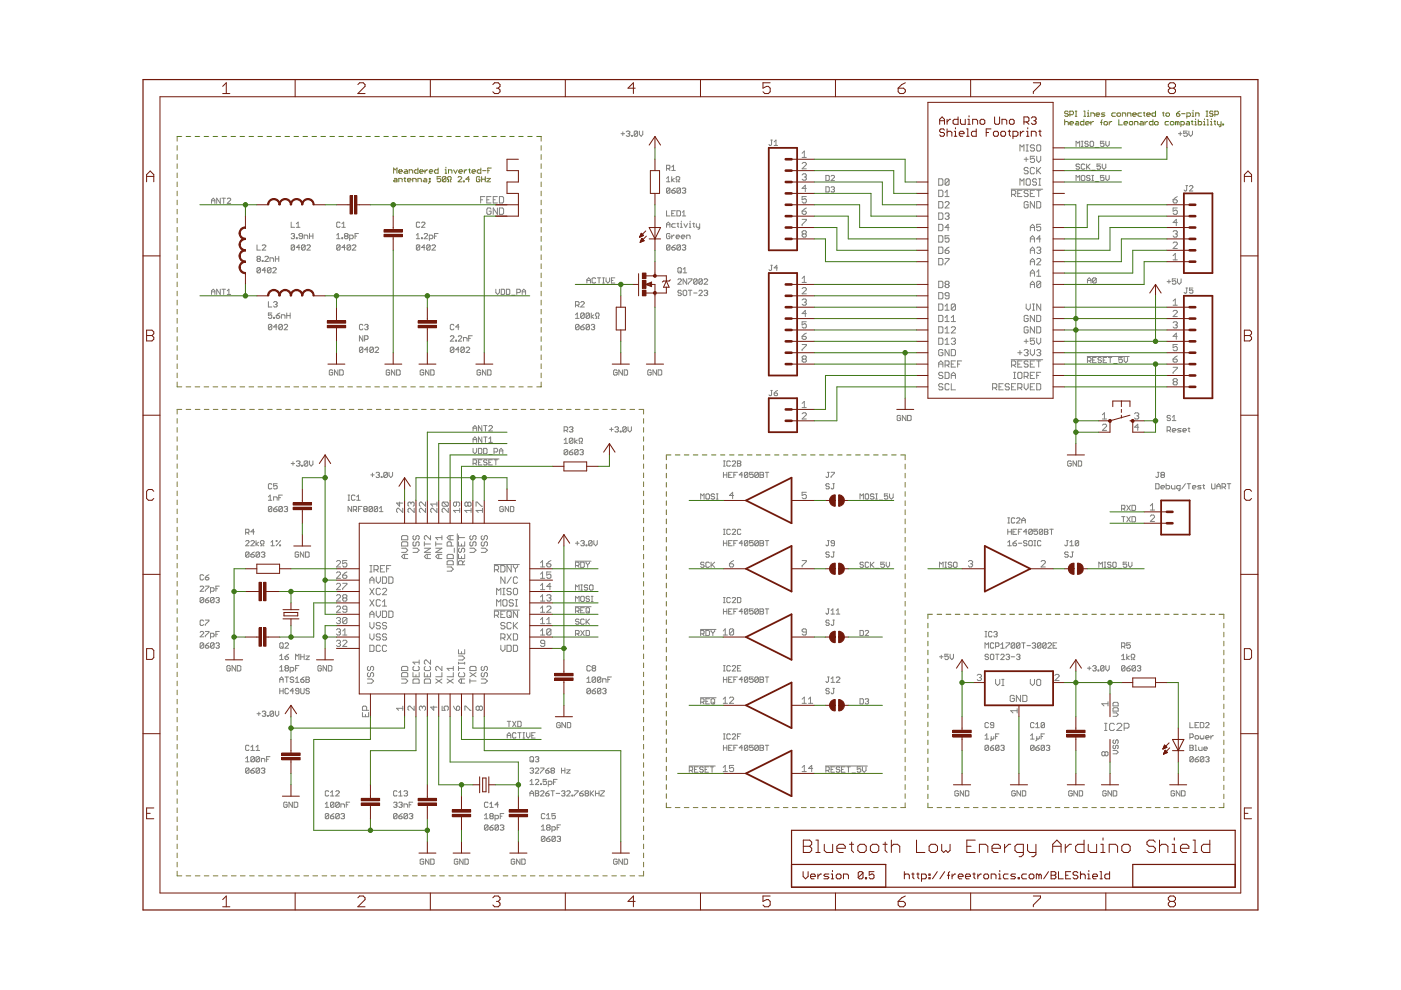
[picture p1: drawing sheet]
<svg xmlns="http://www.w3.org/2000/svg" width="297mm" height="210mm" viewBox="0 0 297 210" stroke-linecap="round" stroke-linejoin="round" font-family="sans-serif">
<g fill="none" stroke="#807b1d" stroke-width=".21">
<path d="M37.6 30.9v1M37.6 32.8v1M37.6 34.7v1M37.6 36.7v1M37.6 38.6v1M38.5 28.9h-.9v1M39.5 28.9h.9M41.4 28.9h.9M43.3 28.9h.9M45.2 28.9h1M47.1 28.9h1M49 28.9h1"/>
<path d="M50.9 28.9h1M52.8 28.9h1M54.7 28.9h1M56.6 28.9h1M58.5 28.9h1M60.4 28.9h1M62.3 28.9h1M64.2 28.9h1M66.1 28.9h1M68 28.9h1M69.9 28.9h1M71.9 28.9h.9"/>
<path d="M73.8 28.9h.9M75.7 28.9h.9M77.6 28.9h.9M79.5 28.9h.9M81.4 28.9h.9M83.3 28.9h1M83.4 36.7v-1.1l.4 .4 .4-.4v1.1M83.6 37.8h.4l.2 .2v.5h-.6l-.2-.1 .2-.2h.6M84.6 36.4h.7l-.2-.4h-.4l-.1 .2v.4l.1 .1h.4M84.6 38.5v-.7h.5l.2 .2v.5M85.2 28.9h1M85.7 37.8h.3"/>
<path d="M85.8 36l.6 .2v.5h-.6l-.1-.1 .1-.2h.6M85.8 37.6v.8l.2 .1M86.4 38.2h.7l-.1-.4h-.4l-.2 .2v.4l.2 .1h.4M86.8 36.7v-.7h.5l.2 .2v.5M87.1 28.9h1M87.5 38.5v-.7h.6l.1 .2v.5M88.6 35.6v1.1h-.5l-.2-.1v-.4l.2-.2h.5M88.6 38.5v-.7h.6l.1 .2v.5M89 36.4h.7l-.2-.4h-.3l-.2 .2v.4l.2 .1h.3M89 28.9h1M89.9 37.8l.6 .2v.5h-.6l-.2-.1 .2-.2h.6M90.1 36v.7"/>
<path d="M90.6 36l-.5 .4M90.9 28.9h1M91 36.4h.7l-.1-.4h-.4l-.2 .2v.4l.2 .1h.4M91 37.8h.2v.2h-.2zM91 38.4h.2v.1h-.2zM91.2 38.5l-.4 .4M92.8 28.9h1M92.9 35.6v1.1h-.6l-.2-.1v-.4l.2-.2h.6M93.4 37.4h-.7v.6l.4-.2 .3 .2v.4l-.2 .1-.5-.1M94.4 36.7h.3M94.4 36h.1v.7M94.5 35.5v.1"/>
<path d="M94.5 37.6v.8l-.1 .1-.6-.1M94.5 37.6l-.1-.2-.6 .2v.8M94.5 37.6l-.7 .8M94.7 28.9h1M94.9 38.5h.2v-.3l-.2-.2v-.4l.2-.2h.4l.1 .2v.4l-.1 .2v.3h.1M95.1 36.7v-.7h.5l.2 .2v.5M96.2 36l.4 .7 .4-.7M96.6 28.9h1M97.1 37.6l.2-.2 .6 .2v.2l-.8 .7h.8M97.3 36.4h.8l-.2-.4-.6 .2v.4l.6 .1M98.2 38.4h.2v.1h-.2zM98.4 36v.7"/>
<path d="M98.5 28.9h1M99 36h-.2l-.4 .4M99.4 36h.3M99.5 35.8v.8l.2 .1M99.5 38h-.7l.6-.6v1.1M100.1 36.4h.7l-.2-.4h-.3l-.2 .2v.4l.2 .1h.3M100.4 28.9h1M101.7 37.6l-.1-.2h-.4l-.2 .2v.8l.2 .1h.4l.1-.1v-.4h-.3M101.9 35.6v1.1h-.5l-.2-.1v-.4l.2-.2h.5M102.1 38h.8M102.1 37.4v1.1M102.3 36.2h.7"/>
<path d="M102.3 28.9h1M102.9 37.4v1.1M103.2 37.8h.8l-.8 .7h.8M103.4 36.2h.4M104.2 35.6h-.8v1.1M104.2 28.9h1M106.1 28.9h1M108 28.9h1M110 28.9h.9M111.9 28.9h.9M113.8 28.9h.9v1M114.7 30.9v1"/>
<path d="M114.7 32.8v1M114.7 34.7v1M114.7 36.7v1M114.7 38.6v1M225.7 25.4v1.1M225.7 25.9l.2-.1h.4l.2 .1v.6M226.5 23.8l-.2-.2h-.4l-.2 .3 .2 .2h.4l.2 .4-.2 .2h-.4l-.2-.2M226.8 24.3h.6l.2-.2v-.3l-.2-.2h-.6v1.1M226.8 26.1h.8l-.2-.3-.6 .1v.4l.6 .2M228 23.6h.3M228 24.7h.3M228.1 25.8h.4l.2 .1v.6h-.6l-.1-.2 .1-.2h.6"/>
<path d="M228.1 23.6v1.1M229.8 25.4v1.1h-.6l-.1-.2v-.4l.1-.1h.6M229.8 23.6h.2v1.1M229.8 24.7h.4M230.2 26.1h.7l-.2-.3h-.4l-.1 .1v.4l.1 .2h.4M230.6 24.7h.3M230.6 23.9h.1v.8M230.7 23.4v.2M231.3 24.7v-.8h.5l.2 .2v.6M231.3 25.8v.7M231.8 25.8l-.5 .3M232.4 24.3h.7l-.1-.4-.6 .2v.4l.6 .2"/>
<path d="M233.3 25.9h.4M233.7 25.4l-.2 .2v.9M234.1 25.9l.1-.1h.4l.2 .1v.4l-.2 .2h-.4l-.1-.2zM234.2 23.9h-.5l-.2 .2 .2 .2h.4l.1 .2-.1 .2h-.6M235.2 25.8v.7M235.7 25.8l-.5 .3M236.5 23.9h-.6l-.2 .2v.4l.2 .2h.6M236.8 24.1l.6-.2 .2 .2v.4l-.2 .2h-.4l-.2-.2zM237.2 25.4v1.1h.8M238 24.7v-.8h.5l.2 .2v.6M238.3 26.1h.8l-.2-.3-.6 .1v.4l.6 .2M239.1 24.7v-.8h.5l.2 .2v.6"/>
<path d="M239.4 25.9l.2-.1h.4l.2 .1v.4l-.2 .2h-.4l-.2-.2zM240.2 24.3h.7l-.2-.4h-.4l-.1 .2v.4l.1 .2h.4M240.5 26.5v-.7h.6l.2 .1v.6M241.8 25.8l.6 .1v.6h-.6l-.2-.2 .2-.2h.6M242 23.9h-.5l-.2 .2v.4l.2 .2h.5M242.4 23.9h.3M242.6 23.8v.7l.1 .2M242.7 25.8v.7M243.1 24.3h.8l-.2-.4h-.4l-.2 .2v.4l.2 .2h.4M243.3 25.8l-.6 .3M244.4 25.4v1.1h-.5l-.2-.2v-.4l.2-.1h.5M244.8 25.9l.6-.1 .1 .1v.4l-.1 .2h-.4l-.2-.2z"/>
<path d="M245 23.6v1.1h-.6l-.2-.2v-.4l.2-.2h.6M246.5 23.9h.3M246.6 23.8v.7l.2 .2M247.2 24.1l.5-.2 .3 .2v.4l-.6 .2-.2-.2zM247.7 25.8h-.5l-.2 .1v.4l.2 .2h.5M248.1 25.9l.2-.1h.4l.2 .1v.4l-.6 .2-.2-.2zM249.4 24.1h.6l.2 .4-.2 .2h-.4l-.2-.2zM249.6 25.9l-.4-.1v.7M249.6 25.9v.6M249.6 25.9l.2-.1 .2 .1v.6M250.2 23.6l-.8 .5M250.4 26.5h.5l.2-.2v-.4l-.2-.1h-.5v1.1"/>
<path d="M250.5 24.1h.8M251.6 24.7h.6l.2-.2v-.4l-.2-.2h-.6v1.1M251.6 25.8h.4l.2 .1v.6h-.6l-.1-.2 .1-.2h.6M252.6 25.8h.4M252.7 24.7h.4M252.7 23.9h.3v.8M252.7 25.6v.7l.3 .2M253 23.4v.2M253.3 25.8h.2v.7M253.3 26.5h.4M253.5 24.7v-.8h.6l.1 .2v.6M253.5 25.2v.2"/>
<path d="M254.1 25.4v1.1h.5l.2-.2v-.4l-.2-.1h-.5M255.2 25.8h.2v.7M255.2 26.5h.3M255.4 25.2v.2M255.7 23.6h.4M255.7 24.7h.4M255.9 23.6v1.1M255.9 26.5h.4M255.9 25.4h.2v1.1M256.6 25.8h.2v.7M256.6 26.5h.4M256.8 25.2v.2"/>
<path d="M257.2 23.8l-.2-.2h-.4l-.1 .3 .1 .2h.4l.2 .4-.2 .2h-.4l-.1-.2M257.4 25.8h.3M257.6 24.3h.5l.2-.2v-.3l-.2-.2h-.5v1.1M257.6 25.6v.7l.1 .2M258.1 25.8v.5l.2 .2h.6M258.9 25.8v.9l-.4 .2M259.2 26.3h.2v.2h-.2zM37.6 40.5v1M37.6 42.4v1M37.6 44.4v1M37.6 46.3v1M37.6 48.2v1"/>
<path d="M37.6 50.1v1.1M37.6 52.1v1M37.6 54v1M37.6 55.9v1M37.6 57.9v1M37.6 59.8v1M114.7 40.5v1M114.7 42.4v1M114.7 44.4v1M114.7 46.3v1M114.7 48.2v1M114.7 50.1v1.1"/>
<path d="M114.7 52.1v1M114.7 54v1M114.7 55.9v1M114.7 57.9v1M114.7 59.8v1M37.6 61.7v1M37.6 63.7v1M37.6 65.6v1M37.6 67.5v1M37.6 69.5v.9M37.6 71.4v1M37.6 73.3v1"/>
<path d="M37.6 75.3v.9M37.6 77.2v.9M37.6 79.1v1M114.7 61.7v1M114.7 63.7v1M114.7 65.6v1M114.7 67.5v1M114.7 69.5v.9M114.7 71.4v1M114.7 73.3v1M114.7 75.3v.9M114.7 77.2v.9"/>
<path d="M114.7 79.1v1M37.6 81v1h.9M37.6 88.8v.9M37.6 90.7v.9M37.6 92.6v.9M37.6 94.5v1M37.6 96.4v1M37.6 98.4v.9M38.5 86.8h-.9v1M39.5 86.8h.9M39.5 82h.9M41.4 82h.9"/>
<path d="M41.4 86.8h1M43.3 82h.9M43.3 86.8h1M45.2 82h1M45.2 86.8h1M47.1 82h1M47.2 86.8h.9M49 82h1M49.1 86.8h.9M50.9 82h1M51 86.8h1M52.8 82h1"/>
<path d="M52.9 86.8h1M54.7 82h1M54.8 86.8h1M56.6 82h1M56.7 86.8h1M58.5 82h1M58.7 86.8h1M60.4 82h1M60.6 86.8h1M62.3 82h1M62.5 86.8h1M64.2 82h1"/>
<path d="M64.4 86.8h1M66.1 82h1M66.3 86.8h1M68 82h1M68.3 86.8h1M69.9 82h1M70.2 86.8h1M71.9 82h.9M72.1 86.8h1M73.8 82h.9M74.1 86.8h.9M75.7 82h.9"/>
<path d="M76 86.8h.9M77.6 82h.9M77.9 86.8h.9M79.5 82h.9M79.8 86.8h1M81.4 82h.9M81.7 86.8h1M83.3 82h1M83.6 86.8h1M85.2 82h1M85.6 86.8h.9M87.1 82h1"/>
<path d="M87.5 86.8h.9M89 82h1M89.4 86.8h.9M90.9 82h1M91.3 86.8h1M92.8 82h1M93.2 86.8h1M94.7 82h1M95.2 86.8h.9M96.6 82h1M97.1 86.8h1M98.5 82h1"/>
<path d="M99 86.8h1M100.4 82h1M100.9 86.8h1M102.3 82h1M102.8 86.8h1M104.2 82h1M104.7 86.8h1M106.1 82h1M106.7 86.8h1M108 82h1M108.6 86.8h1M110 82h.9"/>
<path d="M110.5 86.8h1M111.9 82h.9M112.4 86.8h1M114.4 86.8h.9M114.7 81v1h-.9M116.3 86.8h.9M118.2 86.8h1M120.1 86.8h1M122 86.8h1M124 86.8h.9M125.9 86.8h.9M127.8 86.8h.9"/>
<path d="M129.7 86.8h1M131.6 86.8h1M133.6 86.8h.9M135.5 86.8h1v1M136.5 88.8v.9M136.5 90.7v.9M136.5 92.6v.9M136.5 94.5v1M136.5 96.4v1M136.5 98.4v.9M141.3 98.4v1M142.3 96.5h-1v1"/>
<path d="M143.2 96.5h1M145.1 96.5h1M147 96.5h1M148.9 96.5h1M150.8 96.5h1M152.7 96.5h1M154.7 96.5h.9M156.6 96.5h.9M158.5 96.5h.9M160.4 96.5h.9M162.3 96.5h.9M164.2 96.5h1"/>
<path d="M166.1 96.5h1M168 96.5h1M169.9 96.5h1M171.8 96.5h1M173.7 96.5h1M175.7 96.5h.9M177.6 96.5h.9M179.5 96.5h.9M181.4 96.5h1M183.3 96.5h1M185.2 96.5h1M187.1 96.5h1"/>
<path d="M189 96.5h1M191 96.5h.9v1M191.9 98.4v1M37.6 100.3v.9M37.6 102.2v.9M37.6 104.1v1M37.6 106v1M37.6 107.9v1M37.6 109.9v1M37.6 111.8v1M37.6 113.7v1M37.6 115.6v1"/>
<path d="M37.6 117.5v1M37.6 119.4v1M136.5 100.3v.9M136.5 102.2v.9M136.5 104.1v1M136.5 106v1M136.5 107.9v1M136.5 109.9v1M136.5 111.8v1M136.5 113.7v1M136.5 115.6v1M136.5 117.5v1"/>
<path d="M136.5 119.4v1M141.3 100.4v.9M141.3 102.3v1M141.3 104.2v1M141.3 106.2v1M141.3 108.1v1M141.3 110v1.1M141.3 112v1M141.3 113.9v1M141.3 115.9v1M141.3 117.8v1M141.3 119.8v1"/>
<path d="M191.9 100.4v.9M191.9 102.3v1M191.9 104.2v1M191.9 106.2v1M191.9 108.1v1M191.9 110v1.1M191.9 112v1M191.9 113.9v1M191.9 115.9v1M191.9 117.8v1M191.9 119.8v1M37.6 121.4v1"/>
<path d="M37.6 123.3v1M37.6 125.2v1M37.6 127.2v.9M37.6 129.1v.9M37.6 131v.9M37.6 132.9v1M37.6 134.8v1M37.6 136.8v.9M37.6 138.7v.9M136.5 121.4v1M136.5 123.3v1M136.5 125.2v1"/>
<path d="M136.5 127.2v.9M136.5 129.1v.9M136.5 131v.9M136.5 132.9v1M136.5 134.8v1M136.5 136.8v.9M136.5 138.7v.9M141.3 121.7v1M141.3 123.6v1.1M141.3 125.6v1M141.3 127.5v1M141.3 129.5v1"/>
<path d="M141.3 131.4v1M141.3 133.4v.9M141.3 135.3v1M141.3 137.2v1M141.3 139.2v1M191.9 121.7v1M191.9 123.6v1.1M191.9 125.6v1M191.9 127.5v1M191.9 129.5v1M191.9 131.4v1M191.9 133.4v.9"/>
<path d="M191.9 135.3v1M191.9 137.2v1M191.9 139.2v1M196.7 132.1v1M196.7 134.1v.9M196.7 136v.9M196.7 137.9v.9M196.7 139.8v.9M197.7 130.2h-1v1M198.7 130.2h1M200.6 130.2h1M202.5 130.2h1"/>
<path d="M204.5 130.2h1M206.4 130.2h1M208.3 130.2h1M210.2 130.2h1M212.2 130.2h1M214.1 130.2h1M216 130.2h1M218 130.2h1M219.9 130.2h1M221.8 130.2h1M223.7 130.2h1M225.7 130.2h1"/>
<path d="M227.6 130.2h1M229.5 130.2h1M231.5 130.2h1M233.4 130.2h1M235.3 130.2h1M237.2 130.2h1M239.2 130.2h1M241.1 130.2h1M243 130.2h1M245 130.2h1M246.9 130.2h1M248.8 130.2h1"/>
<path d="M250.8 130.2h.9M252.7 130.2h1M254.6 130.2h1M256.6 130.2h.9M258.5 130.2h1v1M259.5 132.1v1M259.5 134.1v.9M259.5 136v.9M259.5 137.9v.9M259.5 139.8v.9M37.6 140.6v.9M37.6 142.5v1"/>
<path d="M37.6 144.4v1M37.6 146.3v1M37.6 148.3v.9M37.6 150.2v1M37.6 152.1v1M37.6 154v1M37.6 155.9v1M37.6 157.8v1M37.6 159.8v1M136.5 140.6v.9M136.5 142.5v1M136.5 144.4v1"/>
<path d="M136.5 146.3v1M136.5 148.3v.9M136.5 150.2v1M136.5 152.1v1M136.5 154v1M136.5 155.9v1M136.5 157.8v1M136.5 159.8v1M141.3 141.1v1M141.3 143.1v.9M141.3 145v1M141.3 147v.9"/>
<path d="M141.3 148.9v1M141.3 150.8v1M141.3 152.8v1M141.3 154.7v1M141.3 156.7v.9M141.3 158.6v1M191.9 141.1v1M191.9 143.1v.9M191.9 145v1M191.9 147v.9M191.9 148.9v1M191.9 150.8v1"/>
<path d="M191.9 152.8v1M191.9 154.7v1M191.9 156.7v.9M191.9 158.6v1M196.7 141.7v.9M196.7 143.6v1M196.7 145.5v1M196.7 147.4v1M196.7 149.3v1M196.7 151.2v1M196.7 153.1v1M196.7 155v1"/>
<path d="M196.7 156.9v1M196.7 158.8v1M259.5 141.7v.9M259.5 143.6v1M259.5 145.5v1M259.5 147.4v1M259.5 149.3v1M259.5 151.2v1M259.5 153.1v1M259.5 155v1M259.5 156.9v1M259.5 158.8v1"/>
<path d="M37.6 161.7v1M37.6 163.6v1M37.6 165.5v1M37.6 167.5v.9M37.6 169.4v.9M37.6 171.3v1M37.6 173.2v1M37.6 175.1v1M37.6 177.1v.9M37.6 179v.9M136.5 161.7v1M136.5 163.6v1"/>
<path d="M136.5 165.5v1M136.5 167.5v.9M136.5 169.4v.9M136.5 171.3v1M136.5 173.2v1M136.5 175.1v1M136.5 177.1v.9M136.5 179v.9M141.3 170.2v1h1M141.3 160.6v.9M141.3 162.5v1M141.3 164.4v1"/>
<path d="M141.3 166.4v1M141.3 168.3v1M143.2 171.2h1M145.1 171.2h1M147 171.2h1M148.9 171.2h1M150.8 171.2h1M152.7 171.2h1M154.7 171.2h.9M156.6 171.2h.9M158.5 171.2h.9M160.4 171.2h.9"/>
<path d="M162.3 171.2h.9M164.2 171.2h1M166.1 171.2h1M168 171.2h1M169.9 171.2h1M171.8 171.2h1M173.7 171.2h1M175.7 171.2h.9M177.6 171.2h.9M179.5 171.2h.9M181.4 171.2h1M183.3 171.2h1"/>
<path d="M185.2 171.2h1M187.1 171.2h1M189 171.2h1M191.9 160.6v.9M191.9 162.5v1M191.9 164.4v1M191.9 166.4v1M191.9 168.3v1M191.9 170.2v1h-.9M196.7 170.3v.9h1M196.7 160.7v1M196.7 162.7v.9"/>
<path d="M196.7 164.6v.9M196.7 166.5v.9M196.7 168.4v.9M198.7 171.2h1M200.6 171.2h1M202.5 171.2h1M204.5 171.2h1M206.4 171.2h1M208.3 171.2h1M210.2 171.2h1M212.2 171.2h1M214.1 171.2h1"/>
<path d="M216 171.2h1M218 171.2h1M219.9 171.2h1M221.8 171.2h1M223.7 171.2h1M225.7 171.2h1M227.6 171.2h1M229.5 171.2h1M231.5 171.2h1M233.4 171.2h1M235.3 171.2h1M237.2 171.2h1"/>
<path d="M239.2 171.2h1M241.1 171.2h1M243 171.2h1M245 171.2h1M246.9 171.2h1M248.8 171.2h1M250.8 171.2h.9M252.7 171.2h1M254.6 171.2h1M256.6 171.2h.9M259.5 170.3v.9h-1M259.5 160.7v1"/>
<path d="M259.5 162.7v.9M259.5 164.6v.9M259.5 166.5v.9M259.5 168.4v.9M37.6 184.7v1h.9M37.6 180.9v.9M37.6 182.8v1M39.5 185.7h.9M41.4 185.7h1M43.3 185.7h1M45.2 185.7h1M47.2 185.7h.9"/>
<path d="M49.1 185.7h.9M51 185.7h1M52.9 185.7h1M54.8 185.7h1M56.7 185.7h1M58.7 185.7h1M60.6 185.7h1M62.5 185.7h1M64.4 185.7h1M66.3 185.7h1M68.3 185.7h1M70.2 185.7h1"/>
<path d="M72.1 185.7h1M74.1 185.7h.9M76 185.7h.9M77.9 185.7h.9M79.8 185.7h1M81.7 185.7h1M83.6 185.7h1M85.6 185.7h.9M87.5 185.7h.9M89.4 185.7h.9M91.3 185.7h1M93.2 185.7h1"/>
<path d="M95.2 185.7h.9M97.1 185.7h1M99 185.7h1M100.9 185.7h1M102.8 185.7h1M104.7 185.7h1M106.7 185.7h1M108.6 185.7h1M110.5 185.7h1M112.4 185.7h1M114.4 185.7h.9M116.3 185.7h.9"/>
<path d="M118.2 185.7h1M120.1 185.7h1M122 185.7h1M124 185.7h.9M125.9 185.7h.9M127.8 185.7h.9M129.7 185.7h1M131.6 185.7h1M133.6 185.7h.9M136.5 180.9v.9M136.5 182.8v1M136.5 184.7v1h-1"/>
</g>
<g fill="none" stroke="#808080" stroke-width=".21">
<path d="M131.7 28.3h.7M132 28v.7M132.8 28l.5-.2 .2 .2-.2 .3M133.1 28.3h.2M133.3 28.3l.2 .2-.2 .4-.5-.2M133.9 28.7h.2v.2h-.2zM135.2 28v.7l-.2 .2h-.4l-.1-.2M135.2 28l-.2-.2h-.4l-.1 .2v.7M135.2 28l-.7 .7M135.6 27.8v.7l.3 .4 .4-.4v-.7M141.3 35.8h.6l.1-.2v-.4l-.1-.2h-.6v1.1M141.3 37.8l.4-.4v1.1"/>
<path d="M141.3 38.5h.7M141.7 35.8l.3 .3M142.4 37.4v1.1M142.4 35.4l.4-.4v1.1M142.4 36.1h.8M143 37.8l-.6 .4 .6 .3M143.2 39.9l-.8 .5M143.4 38.5h.1v-.3l-.1-.2v-.4l.1-.2 .6 .2v.4l-.2 .2v.3h.2M163.4 29.7h.4M163.6 29.7v.9l-.2 .2-.4-.2M164.1 30.8h.8M164.1 30.1l.4-.4v1.1"/>
<path d="M170.1 32.5l.4-.5v1.4M170.1 37.1l.2-.2h.4l.3 .2-.3 .4M170.1 34.7l.2-.3h.4l.3 .3v.2l-.9 .9h.9M170.1 33.4h.9M170.5 37.5h.2M170.7 37.5l.3 .2-.3 .5h-.4l-.2-.2M171 39.9h-.9l.6-.6v1.3M175.1 37.2h.6l.1 .2v.7l-.1 .2h-.6zM175.1 39.6h.6l.1 .2v.7l-.1 .2h-.6zM176.2 37.4l.2-.2h.4l.1 .2v.2l-.7 .7h.7M176.2 39.8l.2-.2h.4l.1 .2-.1 .4M199 37.9h.7l.2 .3v.9l-.2 .2h-.7z"/>
<path d="M201.2 38.2l-.2-.3h-.4l-.2 .3v.9M201.2 38.2v.9l-.2 .2h-.4l-.2-.2M201.2 38.2l-.8 .9M216.2 32v-1.3l.5 .4 .4-.4v1.3M216.2 39.3v-1.4l.5 .5 .4-.5v1.4M217.1 33.8h.9M217.6 33.3v.9M217.6 32h.4M217.6 30.7h.4M217.8 37.9h.4l.3 .3v.9l-.3 .2h-.4l-.2-.2v-.9zM217.8 30.7v1.3M218 35.8l-.2-.3h-.5l-.2 .5 .2 .2h.5l.2 .4-.2 .3h-.5l-.2-.3"/>
<path d="M219.3 30.9l-.2-.2h-.4l-.2 .2 .2 .5h.4l.2 .2-.2 .4h-.4l-.2-.2M219.3 33.1h-.8v.7l.6-.2 .2 .2v.4l-.2 .2h-.4l-.2-.2M219.3 35.8l-.2-.3h-.4l-.2 .3v.8l.2 .3h.4l.2-.3M219.8 38.2l-.2-.3h-.5l-.2 .5 .2 .2h.5l.2 .5-.2 .2h-.5l-.2-.2M219.8 33.1v.9l.4 .4 .5-.4v-.9M219.8 35.5v1.4M220 30.7h.4l.3 .2v.9l-.3 .2h-.4l-.2-.2v-.9zM220 36.2l.7 .7M220.2 39.3h.5M220.2 37.9h.5M220.4 37.9v1.4M220.7 35.5l-.9 .9"/>
<path d="M228.1 31.1v-1.1l.4 .3 .4-.3v1.1M228.1 38.3v-1.1l.4 .4 .4-.4v1.1M228.9 34.9l-.6-.1-.2 .4 .2 .1h.4l.2 .4-.2 .2h-.4l-.2-.2M229.2 31.1h.4M229.2 30h.4M229.2 37.4l.3-.2 .5 .2v.7l-.2 .2-.6-.2zM229.5 30v1.1M230 34.9l-.2-.1-.6 .1v.8l.3 .2 .5-.2M230.4 34.8v1.1M230.6 35.3l.5 .6M230.7 30.2l-.1-.2h-.4l-.2 .3 .2 .2h.4l.1 .4-.1 .2h-.4l-.2-.2M231.1 37.4l-.2-.2h-.3l-.2 .2 .2 .3h.3l.2 .3-.2 .3h-.3l-.2-.2"/>
<path d="M231.1 34.8l-.7 .7M231.3 30h.4l.2 .2v.7l-.2 .2h-.4l-.2-.2v-.7zM231.5 37.2h.4M231.5 38.3h.4M231.5 36.1h.7M231.7 37.2v1.1M232.2 31.3h.8M232.2 38.5h.8M233.3 34.8h-.7v.5l.4-.1 .3 .1v.4l-.2 .2h-.3l-.2-.2M233.7 34.8v.7l.4 .4 .4-.4v-.7M234.1 30h-.8v.5l.4-.2 .4 .2v.4l-.2 .2-.6-.2M234.1 37.2h-.8v.5l.4-.1 .4 .1v.4l-.2 .2-.6-.2"/>
<path d="M234.5 30v.7l.3 .4 .4-.4v-.7M234.5 37.2v.8l.3 .3 .4-.3v-.8M249.9 28.3h.7M250.2 28v.7M251.4 39.4h.4M251.6 39.4v.9l-.2 .2-.4-.2M251.7 27.8h-.7v.5l.3-.1 .4 .1v.4l-.2 .2h-.4l-.1-.2M252.1 27.8v.7l.3 .4 .4-.4v-.7M252.2 39.6l.2-.2h.3l.2 .2-.7 .9h.7M44.8 43.1v-.7l.4-.4 .4 .4v.7M44.8 42.6h.8M46.7 42v1.1l-.8-1.1v1.1"/>
<path d="M47 42h.8M47.4 42v1.1M48.2 42.2l.2-.2h.3l.2 .2v.2l-.7 .7h.7M54.5 51.9v1.1h.7M54.7 54.9l-.2-.2 .2-.4h.3l.2 .2-.2 .4M54.7 54.9l-.2 .2 .2 .3h.3l.2-.2-.2-.3M54.7 54.9h.3M55.2 56.9v.7l-.2 .3h-.3l-.2-.3M55.2 56.9l-.2-.1h-.3l-.2 .1v.7M55.2 56.9l-.7 .7M55.6 55.2h.2v.2h-.2zM55.6 52.1l.2-.2 .6 .2v.2l-.8 .7h.8"/>
<path d="M56.1 54.5l.3-.2 .5 .2v.2l-.8 .7h.8M56.4 57.3h-.8l.5-.5v1.1M57.2 55.4v-.7h.6l.2 .2v.5M57.5 56.9l-.3-.1-.5 .1v.7M57.5 56.9v.7l-.3 .3h-.3l-.2-.3M57.5 56.9l-.8 .7M57.8 56.9l.2-.1h.4l.2 .1-.8 1h.8M58.4 54.3v1.1M58.4 54.9h.7M59.1 54.3v1.1M61.7 49.7l.2-.2h.4l.2 .2-.2 .4M61.7 47.1v1.1h.8"/>
<path d="M62.1 50.1h.2M62.3 50.1l.2 .1-.2 .4h-.4l-.2-.2M62.5 52.1l-.2-.2h-.4l-.2 .2v.7M62.5 52.1v.7l-.2 .2h-.4l-.2-.2M62.5 52.1l-.8 .7M62.8 50.4h.2v.2h-.2zM62.8 48.2h.8M62.8 47.4l.4-.3v1.1M63.6 52.5h-.8l.6-.6v1.1M64.1 50.1h-.5l-.2-.2 .2-.4 .5 .2v.7l-.2 .2h-.3l-.2-.2M64.5 50.6v-.7h.6l.1 .2v.5M64.7 52.1l-.2-.2-.6 .2v.7"/>
<path d="M64.7 52.1v.7l-.2 .2h-.4l-.2-.2M64.7 52.1l-.8 .7M65.1 52.1l.1-.2h.4l.2 .2-.7 .9h.7M65.6 50.1h.7M65.6 49.5v1.1M66.3 49.5v1.1M71.4 49.9l.3-.4v1.1M71.4 50.6h.7M72.1 52.1l-.7 .7M72.1 47.3l-.2-.2h-.3l-.2 .2v.7l.2 .2h.3l.2-.2M72.1 52.1l-.2-.2h-.3l-.2 .2v.7M72.1 52.1v.7l-.2 .2h-.3l-.2-.2"/>
<path d="M72.5 50.4h.2v.2h-.2zM72.5 48.2h.7M72.5 47.4l.4-.3v1.1M73.2 50.1l-.2-.2 .2-.4 .6 .2-.2 .4M73.2 50.1l-.2 .1 .2 .4h.4l.2-.2-.2-.3M73.2 52.5h-.7l.5-.6v1.1M73.2 50.1h.4M74.1 50.6h.6l.2-.2v-.3l-.2-.2h-.6v1.1M74.3 52.1l-.2-.2-.5 .2v.7M74.3 52.1v.7l-.2 .2h-.3l-.2-.2M74.3 52.1l-.7 .7M74.7 52.1l.2-.2h.4l.1 .2v.2l-.7 .7h.7"/>
<path d="M75.3 50.1h.3M76 49.5h-.7v1.1M88.3 50.6h.7M88.3 49.9l.3-.4v1.1M89 52.1l-.2-.2h-.4l-.1 .2v.7M89 52.1v.7l-.2 .2h-.4l-.1-.2M89 47.3l-.2-.2h-.4l-.1 .2v.7l.1 .2h.4l.2-.2M89 52.1l-.7 .7M89.4 50.4h.1v.2h-.1zM89.4 47.3l.1-.2h.4l.2 .2-.7 .9h.7M89.9 49.7l.2-.2h.4l.1 .2-.7 .9h.7M90.1 52.5h-.7l.5-.6v1.1"/>
<path d="M91 50.6h.6l.2-.2v-.3l-.2-.2h-.6v1.1M91.2 52.1l-.2-.2h-.4l-.1 .2v.7M91.2 52.1v.7l-.2 .2h-.4l-.1-.2M91.2 52.1l-.7 .7M91.6 52.1l.2-.2 .5 .2v.2l-.7 .7h.7M92.1 50.1h.4M92.9 49.5h-.8v1.1M101.9 42.4h.4M102.8 41.7h-.9v1.3M103.2 42.4h.5M104.1 44.3l-.2-.2h-.5l-.2 .2v.9l.2 .2h.5l.2-.2v-.4h-.4M104.1 41.7h-.9v1.3h.9"/>
<path d="M104.6 42.4h.4M105.5 41.7h-.9v1.3h.9M105.5 44.1v1.3l-.9-1.3v1.3M105.9 41.7h.7l.2 .2v.9l-.2 .2h-.7zM105.9 44.1h.7l.2 .2v.9l-.2 .2h-.7zM124.4 59.5h.8M126.3 59.1l-.2-.2-.6 .2v.7l.2 .2h.4l.2-.2M126.7 58.9h.7M127 58.9v1.1M127.8 58.9h.4M127.9 58.9v1.1M128.5 58.9v.7l.4 .4 .4-.4v-.7"/>
<path d="M129.6 59.5h.4M130.4 58.9h-.8v1.1h.8M141.3 44.7v1.1h.7M141.3 48.2v-.8l.4-.3 .3 .3v.8M141.3 47.6h.7M142 52.1v.7l-.1 .2h-.4l-.2-.2M142 49.7l-.1-.2h-.4l-.2 .2v.7l.2 .2h.4l.1-.2v-.3h-.3M142 52.1l-.1-.2h-.4l-.2 .2v.7M142 40l-.1-.1h-.4l-.2 .1v.8M142 40v.8l-.1 .2h-.4l-.2-.2M142 52.1l-.7 .7M142 40l-.7 .8"/>
<path d="M142.4 52.5h.6l.2 .3-.2 .2h-.4l-.2-.2zM142.4 40.4h.6l.2 .4-.6 .2-.2-.2zM142.4 49.9v.7M142.4 45.2h.4M143 49.9l-.6 .3M143.2 47.4h-.6l-.2 .2v.4l.2 .2h.6M143.2 44.7h-.8v1.1h.8M143.2 51.9l-.8 .6M143.4 50.2h.7l-.2-.3h-.4l-.1 .2 .1 .5h.4M143.5 47.4h.4M143.5 44.7h.6l.2 .2v.7l-.2 .2h-.6zM143.7 59.3l.2-.2h.4l.2 .2-.8 1h.8"/>
<path d="M143.7 56.9l.2-.1h.4l.2 .1v.7l-.2 .3h-.4l-.2-.3zM143.7 47.3v.7l.2 .2M144.1 57.5l.4 .4M144.3 47.4h.2v.8M144.3 52.1v.7l-.2 .2h-.4l-.2-.2M144.3 52.1l-.2-.2-.6 .2v.7M144.3 40l-.2-.1-.6 .1v.8M144.3 48.2h.4M144.3 40v.8l-.2 .2-.6-.2M144.3 52.1l-.8 .7M144.3 40l-.8 .8M144.5 46.9v.2"/>
<path d="M144.5 50.2h.7l-.2-.3h-.3l-.2 .2v.3l.2 .2h.3M144.7 52.1l.1-.2h.4l.2 .2-.2 .4M144.7 40l.1-.1h.4l.2 .1-.2 .4M144.7 45l.3-.3v1.1M144.7 45.8h.7M144.8 57.9h.8M144.8 57.1l.4-.3v1.1M145 52.5h.2M145 47.4l.4 .8 .4-.8M145 40.4h.2M145.2 52.5l.2 .1-.2 .4h-.4l-.1-.2M145.2 40.4l.2 .2-.2 .4h-.4l-.1-.2"/>
<path d="M145.6 59.1v1.2l-.8-1.2v1.2M145.6 50.6v-.7h.5l.2 .2v.5M145.9 59.1h.8v.2l-.8 .8v.2M146.1 47.4h.2v.8M146.1 48.2h.4M146.3 46.9v.2M146.9 47.4h.3M147.1 47.3v.7l.1 .2M147.6 47.4v.6l.2 .2h.5M147.8 59.3v.8l-.2 .2h-.4l-.1-.2M147.8 59.3l-.2-.2h-.4l-.1 .2v.8M147.8 59.3l-.7 .8"/>
<path d="M148.3 47.4v1l-.3 .2M148.9 59.3v.8l-.2 .2h-.4l-.1-.2M148.9 59.3l-.2-.2h-.4l-.1 .2v.8M148.9 59.3l-.7 .8M149.3 59.3l.1-.2h.4l.2 .2v.2l-.7 .8h.7M163.4 56.2h.4M163.6 56.2v1l-.2 .1-.4-.1M164.9 56.8h-.8l.6-.6v1.1M170.1 46.5h.9v.2l-.9 .9v.3M170.1 44.8h.6l.3 .4-.3 .2h-.4l-.2-.2zM170.1 59l.4-.4v1.3M170.1 59.9h.9"/>
<path d="M170.3 49.6l-.2 .2 .2 .5h.4l.3-.3-.3-.4M170.3 49.6l-.2-.2v-.3l.2-.2h.4l.3 .2-.3 .5M170.3 49.6h.4M171 41.7h-.9v.7l.4-.3 .5 .3v.4l-.3 .2h-.4l-.2-.2M171 44.1l-.9 .7M176.6 40.2h.2M176.8 40.2l.1 .2-.1 .3h-.4l-.2-.2M199 40.3h.7l.2 .3v.9l-.2 .2h-.7zM199 42.7h.7l.2 .3v.9l-.2 .2h-.7zM199 45.2h.7l.2 .2v.9l-.2 .2h-.7zM199 47.6h.7l.2 .2v.9l-.2 .2h-.7zM199 50h.7l.2 .2v.9l-.2 .2h-.7z"/>
<path d="M199 52.4h.7l.2 .2v.9l-.2 .2h-.7zM199 54.8h.7l.2 .2v.9l-.2 .3h-.7zM199 59.6h.7l.2 .2v.9l-.2 .3h-.7zM200.4 53.1h.6l.2 .4-.2 .2h-.4l-.2-.2zM200.4 54.8h.8v.2l-.8 .9v.3M200.4 41.7h.8M200.4 43l.2-.3h.4l.2 .3v.2l-.8 .9h.8M200.4 45.4l.2-.2h.4l.2 .2-.2 .4M200.4 40.8l.4-.5v1.4M200.8 45.8h.2M201 45.8l.2 .2-.2 .5h-.4l-.2-.2M201.2 50h-.8v.7l.4-.3 .4 .3v.4l-.2 .2h-.4l-.2-.2"/>
<path d="M201.2 48.2h-.8l.6-.6v1.3M201.2 52.4l-.8 .7M214.4 40.1h6.7M214.5 41.2h.6l.3-.2v-.4l-.3-.3h-.6v1.4M214.9 41.2l.5 .5M215.8 41h.4M216.7 40.3h-.9v1.4h.9M218 40.6l-.2-.3h-.5l-.2 .5 .2 .2h.5l.2 .5-.2 .2h-.5l-.2-.2M218 43l-.2-.3h-.5l-.2 .3v.9l.2 .2h.5l.2-.2v-.5h-.4M218.5 48.9v-.9l.4-.4 .4 .4v.9M218.5 51.3v-.9l.4-.4 .4 .4v.9M218.5 53.7v-.8l.4-.5 .4 .5v.8"/>
<path d="M218.5 56.2v-.9l.4-.5 .4 .5v.9M218.5 58.6v-.9l.4-.5 .4 .5v.9M218.5 48.2h.8M218.5 53.1h.8M218.5 50.7h.8M218.5 55.5h.8M218.5 57.9h.8M218.5 41h.4M219.3 40.3h-.8v1.4h.8M219.3 42.7v1.4l-.8-1.4v1.4M219.8 52.6l.2-.2h.4l.3 .2-.3 .5M219.8 42.7h.6l.3 .3v.9l-.3 .2h-.6z"/>
<path d="M219.8 55l.2-.2h.4l.3 .2v.3l-.9 .9h.9M219.8 40.3h.9M219.8 57.7l.4-.5v1.4M219.8 58.6h.9M220.2 53.1h.2M220.2 40.3v1.4M220.4 53.1l.3 .2-.3 .4h-.4l-.2-.2M220.7 47.6h-.9v.6l.4-.2 .5 .2v.5l-.3 .2h-.4l-.2-.2M220.7 59.8l-.3-.2h-.4l-.2 .2v.9M220.7 59.8v.9l-.3 .3h-.4l-.2-.3M220.7 50.7h-.9l.6-.7v1.3M220.7 59.8l-.9 .9"/>
<path d="M230.6 59.5h.7M232.4 59.1v.7l-.2 .2-.5-.2M232.4 59.1l-.7 .7M232.4 59.1l-.2-.2-.5 .2v.7M247.4 59.7h.8M247.8 59.3v.8M248.7 42.4h.7l.2 .4-.2 .2h-.5l-.2-.2zM248.7 49.1l.2-.2h.5l.2 .2-.2 .5M248.7 51.5l.2-.2h.5l.2 .2v.3l-.9 .9h.9M248.7 54.2l.5-.5v1.4M248.7 55.1h.9M249.2 49.6h.2"/>
<path d="M249.3 59.1h-.8v.6l.4-.2 .4 .2v.4l-.2 .2h-.4l-.2-.2M249.4 49.6l.2 .2-.2 .5h-.5l-.2-.3M249.6 47.2h-.9l.7-.7v1.4M249.6 44.1h-.9v.7l.5-.2 .4 .2v.4l-.2 .2h-.5l-.2-.2M249.6 41.7l-.9 .7M249.7 59.1v.8l.3 .4 .4-.4v-.8M44.8 62.4v-.7l.4-.4 .4 .4v.7M44.8 61.9h.8M46.7 61.3v1.1l-.8-1.1v1.1M47 61.3h.8M47.4 61.3v1.1M48.2 62.4h.7"/>
<path d="M48.2 61.7l.3-.4v1.1M56.9 63.9v1.2h.7M57.6 66.4h-.7v.5l.6-.2 .1 .2v.4l-.1 .2h-.4l-.2-.2M57.6 69l-.1-.2h-.4l-.2 .2v.7M57.6 69v.7l-.1 .2h-.4l-.2-.2M57.6 69l-.7 .7M58 67.3h.2v.2h-.2zM58 64.2l.2-.3h.4l.2 .3-.2 .3M58.4 64.5h.2M58.6 66.9h.5l.2 .4-.2 .2h-.3l-.2-.2zM58.6 64.5l.2 .2-.2 .4h-.4l-.2-.2M58.8 69.3h-.8l.6-.5v1.1"/>
<path d="M59.3 66.4l-.7 .5M59.7 67.5v-.8h.6l.1 .2v.6M59.9 69l-.2-.2h-.4l-.2 .2v.7M59.9 69v.7l-.2 .2h-.4l-.2-.2M59.9 69l-.8 .7M60.3 69l.1-.2h.4l.2 .2-.7 .9h.7M60.8 66.4v1.1M60.8 66.9h.7M61.5 66.4v1.1M70.5 78.6l-.1-.2h-.4l-.2 .2v.8l.2 .1h.4l.1-.1v-.4h-.3M71.6 78.4v1.1l-.7-1.1v1.1M72 78.4h.6l.2 .2v.8l-.2 .1h-.6z"/>
<path d="M76.9 69l-.1-.2h-.4l-.2 .2v.7l.2 .2h.4l.1-.2M76.9 71.2v1.1l-.7-1.1v1.1M76.9 73.8l-.1-.2h-.4l-.2 .2v.7M76.9 73.8v.7l-.1 .2h-.4l-.2-.2M76.9 73.8l-.7 .7M77.3 69l.2-.2h.4l.1 .2-.1 .3M77.3 71.9h.6l.1-.2-.1-.5h-.6v1.1M77.7 69.3h.2M77.9 69.3l.1 .2-.1 .4h-.4l-.2-.2M78 74.2h-.7l.6-.6v1.1M79.2 73.8l-.2-.2h-.4l-.2 .2v.7M79.2 73.8v.7l-.2 .2h-.4l-.2-.2"/>
<path d="M79.2 73.8l-.8 .7M79.5 73.8l.2-.2h.4l.2 .2v.2l-.8 .7h.8M82.6 78.6l-.2-.2h-.3l-.2 .2v.8l.2 .1h.3l.2-.1v-.4h-.4M83.7 78.4v1.1l-.7-1.1v1.1M84.1 78.4h.5l.2 .2v.8l-.2 .1h-.5zM89.8 78.6l-.1-.2h-.4l-.2 .2v.8l.6 .1 .1-.1v-.4h-.3M90.9 78.4v1.1l-.7-1.1v1.1M91.3 78.4h.6l.1 .2v.8l-.1 .1h-.6zM95.5 71.4l.2-.2h.4l.1 .4-.7 .7h.7M96.2 73.8l-.1-.2h-.4l-.2 .2v.7M96.2 69l-.1-.2h-.4l-.2 .2v.7l.2 .2h.4l.1-.2M96.2 73.8v.7l-.1 .2h-.4l-.2-.2"/>
<path d="M96.2 73.8l-.7 .7M96.6 72.1h.2v.2h-.2zM97.2 71.4l.1-.2h.4l.2 .2-.7 .9h.7M97.3 74.2h-.7l.6-.6v1.1M97.3 69.3h-.7l.6-.5v1.1M98.3 72.3v-.7h.5l.2 .1v.6M98.4 73.8l-.7 .7M98.4 73.8l-.1-.2h-.4l-.2 .2v.7M98.4 73.8v.7l-.1 .2h-.4l-.2-.2M98.8 73.8l.2-.2h.4l.2 .2v.2l-.8 .7h.8M99.4 71.7h.3M100.1 71.2h-.7v1.1"/>
<path d="M101.9 78.6l-.2-.2h-.3l-.3 .2v.8l.3 .1 .5-.1v-.4h-.4M103 78.4v1.1l-.7-1.1v1.1M103.4 78.4h.5l.2 .2v.8l-.2 .1h-.5zM105.1 61.3v.7l.4 .4 .4-.4v-.7M106.3 61.3h.5l.2 .2v.8l-.2 .1h-.5zM107.4 61.3h.5l.2 .2v.8l-.2 .1h-.5zM108.5 62.6h.7M109.6 62h.5l.2-.1v-.4l-.2-.2h-.5v1.1M110.7 62.4v-.7l.4-.4 .3 .4v.7M110.7 61.9h.7M122 66.7l.4-.3v1.1M122 67.5h.8"/>
<path d="M122 64.7h.6l.2-.2v-.3l-.2-.3h-.6v1.2M122.4 64.7l.4 .4M122.8 69l-.2-.2h-.4l-.2 .2v.7M122.8 69v.7l-.2 .2h-.4l-.2-.2M122.8 69l-.8 .7M123.1 64.2l.2-.3h.4l.2 .4-.8 .8h.8M123.1 69.3h.6l.2 .4-.2 .2h-.4l-.2-.2zM123.9 66.6v.7l-.2 .2h-.4l-.2-.2M123.9 66.6l-.2-.2h-.4l-.2 .2v.7M123.9 66.6l-.8 .7M123.9 68.8l-.8 .5M124.4 60v-.7l.4-.4 .4 .4v.7"/>
<path d="M125 66.6l-.2-.2h-.4l-.1 .2v.7M125 69l-.2-.2h-.4l-.1 .2v.7M125 69v.7l-.2 .2h-.4l-.1-.2M125 66.6v.7l-.2 .2h-.4l-.1-.2M125 66.6l-.7 .7M125 69l-.7 .7M125.4 69l.1-.2h.4l.2 .2-.2 .3M125.4 66.4v1.1M125.7 69.3h.2M125.9 69.3l.2 .2-.2 .4h-.4l-.1-.2M125.9 66.7l-.5 .4 .5 .4M126.3 67.5h.2l-.2-.6 .2-.5h.3l.2 .2-.2 .5v.4h.2"/>
<path d="M127.8 60h.4M130.9 78.6l-.2-.2h-.4l-.2 .2v.8l.2 .1 .6-.1v-.4h-.4M132 78.4v1.1l-.8-1.1v1.1M132.3 78.4h.6l.2 .2v.8l-.2 .1h-.6zM138.1 78.6l-.2-.2h-.4l-.2 .2v.8l.2 .1h.4l.2-.1v-.4h-.4M139.2 78.4v1.1l-.8-1.1v1.1M139.5 78.4h.6l.2 .2v.8l-.2 .1h-.6zM144.5 61.7l-.2-.2h-.4l-.2 .2 .2 .4h.4l.2 .2-.2 .4h-.4l-.2-.2M145 61.5h.4l.2 .2v.8l-.2 .2h-.4l-.2-.2v-.8zM145.9 61.5h.8M146.3 61.5v1.2M147.1 62.1h.7"/>
<path d="M148.2 61.7l.1-.2h.4l.2 .2-.7 1h.7M149.3 61.7l.1-.2h.4l.2 .2-.2 .4M149.7 62.1h.1M149.8 62.1l.2 .2-.2 .4h-.4l-.1-.2M170.1 73h.9v.3l-.9 .9v.2M170.1 71.3h.6l.3 .4-.3 .2h-.4l-.2-.2zM170.1 61.2l.2-.2h.4l.3 .2v.3l-.9 .8h.9M170.1 63.6l.2-.2h.4l.3 .2-.3 .5M170.3 76.1l-.2 .3v.2l.2 .2h.4l.3-.2-.3-.5M170.3 76.1l-.2-.2v-.2l.2-.2h.4l.3 .2-.3 .4M170.3 76.1h.4M170.5 64.1h.2"/>
<path d="M170.7 64.1l.3 .2-.3 .4h-.4l-.2-.2M171 68.2h-.9v.7l.4-.3h.2l.3 .3v.4l-.3 .2h-.4l-.2-.2M171 70.6l-.9 .7M171 66.5h-.9l.6-.7v1.3M199 66.9h.7l.2 .2v.9l-.2 .2h-.7zM199 71.7h.7l.2 .2v.9l-.2 .2h-.7zM199 62h.7l.2 .3v.8l-.2 .3h-.7zM199 64.5h.7l.2 .2v.9l-.2 .2h-.7zM199 69.3h.7l.2 .2v.9l-.2 .2h-.7zM199 77.8v-.9l.5-.4 .4 .4v.9M199 77.2h.9M199.9 79.1l-.2-.2h-.5l-.2 .2 .2 .5h.5l.2 .2-.2 .4h-.5l-.2-.2"/>
<path d="M199.9 74.3l-.2-.2h-.5l-.2 .2v.9l.2 .2h.5l.2-.2v-.4h-.4M200.4 77.4h.6l.2-.2v-.5l-.2-.2h-.6v1.3M200.4 78.9h.6l.2 .2v.9l-.2 .2h-.6zM200.4 64.9l.4-.4v1.3M200.4 67.3l.4-.4v1.3M200.4 69.7l.4-.4v1.3M200.4 72.1l.4-.4v1.3M200.4 65.8h.8M200.4 68.2h.8M200.4 70.6h.8M200.4 73h.8M200.6 60.3l-.2-.2 .2-.5h.4l.2 .2-.2 .5"/>
<path d="M200.6 60.3l-.2 .2 .2 .5h.4l.2-.3-.2-.4M200.6 60.3h.4M200.8 77.4l.4 .4M201.2 62.7h-.6l-.2-.2 .2-.5h.4l.2 .3v.8l-.2 .3h-.4l-.2-.3M201.2 74.1v1.3l-.8-1.3v1.3M201.7 67.3l.5-.4v1.3M201.7 71.9l.2-.2h.5l.2 .2-.2 .5M201.7 74.1h.7l.2 .2v.9l-.2 .2h-.7zM201.7 69.5l.2-.2h.5l.2 .2v.2l-.9 .9h.9M201.7 68.2h.9M201.7 77.2h.5M201.7 79.6h.9"/>
<path d="M202.2 72.4h.2M202.4 72.4l.2 .2-.2 .4h-.5l-.2-.2M202.6 64.7l-.9 .9M202.6 64.7v.9l-.2 .2h-.5l-.2-.2M202.6 64.7l-.2-.2h-.5l-.2 .2v.9M202.6 76.5h-.9v1.3h.9M203 77.2h.5M203.9 76.5h-.9v1.3M214.4 76.3h6.7M214.5 77.4h.6l.3-.2v-.5l-.3-.2h-.6v1.3M214.9 77.4l.5 .4M214.9 78.9h.5"/>
<path d="M215.1 78.9v1.3M215.8 74.8h.9M215.8 77.2h.4M216 78.9h.5l.2 .2v.9l-.2 .2h-.5l-.2-.2v-.9zM216.2 74.3v.9M216.7 76.5h-.9v1.3h.9M217.1 72.4h.9M217.1 74.3l.2-.2h.5l.2 .2-.2 .5M217.1 79.8h.7l.2-.2v-.5l-.2-.2h-.7v1.3M217.6 64.5v.8l.4 .5 .5-.5v-.8M217.6 71.9v.9M217.6 74.8h.2"/>
<path d="M217.6 79.8l.4 .4M217.8 74.8l.2 .2-.2 .4h-.5l-.2-.2M218 69.5l-.2-.2h-.5l-.2 .2v.9l.2 .2h.5l.2-.2v-.4h-.4M218 67.1l-.2-.2h-.5l-.2 .2v.9l.2 .2h.5l.2-.2v-.5h-.4M218 76.7l-.2-.2h-.5l-.2 .2 .2 .5h.5l.2 .2-.2 .4h-.5l-.2-.2M218.5 61v-.9l.4-.5 .4 .5v.9M218.5 74.1v.9l.4 .4 .4-.4v-.9M218.5 60.3h.8M218.5 77.2h.4M218.5 79.6h.4M218.9 65.8h.4M218.9 64.5h.4"/>
<path d="M219.1 64.5v1.3M219.3 71.7h-.8v.7l.6-.3 .2 .3v.4l-.2 .2h-.4l-.2-.2M219.3 66.9v1.3l-.8-1.3v1.3M219.3 69.3v1.3l-.8-1.3v1.3M219.3 76.5h-.8v1.3h.8M219.3 78.9h-.8v1.3h.8M219.8 66.9h.6l.3 .2v.9l-.3 .2h-.6zM219.8 69.3h.6l.3 .2v.9l-.3 .2h-.6zM219.8 71.7v.9l.4 .4 .5-.4v-.9M219.8 74.3l.2-.2h.4l.3 .2-.3 .5M219.8 76.5h.9M219.8 79.6h.4"/>
<path d="M220.2 74.8h.2M220.2 76.5v1.3M220.4 74.8l.3 .2-.3 .4h-.4l-.2-.2M220.7 64.5v1.3l-.9-1.3v1.3M220.7 78.9h-.9v1.3M230.5 75.6h8.9M230.6 76.5h.5l.2-.1v-.4l-.2-.2h-.5v1.1M230.6 60v-.7l.3-.4 .4 .4v.7M230.9 76.5l.4 .4M231.7 76.4h.3M232.4 75.8h-.7v1.1h.7M233.5 76l-.1-.2h-.4l-.2 .2 .2 .4h.4l.1 .1-.1 .4h-.4l-.2-.2"/>
<path d="M233.9 76.4h.3M234.6 75.8h-.7v1.1h.7M235 75.8h.7M235.4 75.8v1.1M236.1 77.1h.8M238 75.8h-.8v.6l.4-.3 .4 .3-.2 .5h-.4l-.2-.2M238.3 75.8v.7l.4 .4 .4-.4v-.7M248.7 64.7h.9M248.7 63.8l.5-.4v1.3M248.7 66l.2-.2h.5l.2 .2v.2l-.9 .9h.9M248.7 68.4l.2-.2h.5l.2 .2-.2 .5M248.7 76.1h.7l.2 .5-.2 .2h-.5l-.2-.2z"/>
<path d="M248.7 77.9h.9v.2l-.9 .9v.2M249.2 68.9h.2M249.4 68.9l.2 .2-.2 .4h-.5l-.2-.2M249.6 71.3h-.9l.7-.7v1.3M249.6 73h-.9v.7l.5-.2h.2l.2 .2v.5l-.2 .2h-.5l-.2-.2M249.6 75.5l-.9 .6M251.4 61.1h.4M251.6 61.1v.9l-.2 .2-.4-.2M252.9 61.1h-.7v.5l.5-.1 .2 .1v.4l-.2 .2h-.3l-.2-.2M61.7 98.3h.8M62.1 97.9v.8M62.8 97.9l.2-.2h.4l.2 .2-.2 .4"/>
<path d="M63.2 98.3h.2M63.4 98.3l.2 .1-.2 .4h-.4l-.2-.1M63.9 98.7h.2v.1h-.2zM65.2 97.9l-.1-.2-.6 .2v.8M65.2 97.9v.8l-.1 .1-.6-.1M65.2 97.9l-.7 .8M65.6 97.7v.7l.4 .4 .3-.4v-.7M100.3 97.3h5.5M100.3 91.4v-.8l.4-.4 .4 .4v.8M100.3 98.2h.6l.2-.2-.2-.5h-.6v1.1M100.3 93.8v-.8l.4-.3 .4 .3v.8M100.3 95.1v.7l.4 .4 .4-.4v-.7"/>
<path d="M100.3 93.2h.8M100.3 90.8h.8M100.7 98.2l.4 .4M101.4 95.1h.6l.2 .2v.7l-.2 .2h-.6zM101.4 98h.4M102.2 97.5h-.8v1.1h.8M102.2 90.2v1.2l-.8-1.2v1.2M102.2 92.7v1.1l-.8-1.1v1.1M102.5 95.1h.6l.2 .2v.7l-.2 .2h-.6zM102.5 92.7h.8M102.5 90.2h.8M102.9 90.2v1.2"/>
<path d="M102.9 92.7v1.1M103.3 97.7l-.2-.2h-.4l-.2 .4 .2 .1h.4l.2 .4-.2 .2h-.4l-.2-.2M103.6 98h.4M103.6 96.4h.8M103.6 93l.4-.3v1.1M103.6 93.8h.8M103.6 90.4l.2-.2h.4l.2 .2v.2l-.8 .8h.8M104.4 97.5h-.8v1.1h.8M104.7 95.8h.6l.2-.2v-.3l-.2-.2h-.6v1.1M104.7 97.5h.8M105.1 97.5v1.1M105.9 96.2v-.8l.3-.3 .4 .3v.8"/>
<path d="M105.9 95.6h.7M119.6 93.3l.4-.4v1.1M119.6 94h.8M119.6 91.3h.6l.2-.3v-.3l-.2-.2h-.6v1.1M120 91.3l.4 .3M120.4 95.5l-.8 .7M120.4 95.5l-.2-.2-.6 .2v.7M120.4 95.5v.7l-.2 .2-.6-.2M120.7 90.7l.6-.2 .2 .2-.2 .3M120.7 95.9h.6l.2 .3-.2 .2h-.4l-.2-.2zM121.1 91h.2M121.3 91l.2 .3-.2 .3-.6-.2"/>
<path d="M121.5 93.1l-.8 .7M121.5 95.3l-.8 .6M121.5 93.1v.7l-.2 .2-.6-.2M121.5 93.1l-.2-.2-.6 .2v.7M121.8 92.9v1.1M122.4 93.3l-.6 .3 .6 .4M122.6 95.5v.7l-.2 .2h-.4l-.2-.2M122.6 95.5l-.2-.2h-.4l-.2 .2v.7M122.6 95.5l-.8 .7M122.8 94h.1v-.4l-.1-.1v-.4l.1-.2h.4l.2 .2v.4l-.2 .1v.4h.2M122.9 95.5l.2-.2h.4l.2 .2-.2 .4M123.3 95.9h.2"/>
<path d="M123.5 95.9l.2 .1-.2 .4h-.4l-.2-.2M129.3 91h.7M129.6 90.7v.7M130.4 90.7l.5-.2 .2 .2-.2 .3M130.7 91h.2M130.9 91l.2 .3-.2 .3-.5-.2M131.5 91.4h.2v.2h-.2zM132.8 90.7l-.2-.2h-.4l-.2 .2v.7M132.8 90.7v.7l-.2 .2h-.4l-.2-.2M132.8 90.7l-.8 .7M133.1 90.5v.8l.4 .3 .4-.3v-.8M153.4 97.7h.4"/>
<path d="M153.4 98.8h.4M153.6 97.7v1.1M154.9 97.9l-.2-.2-.6 .2v.8l.2 .1 .6-.1M155.2 97.9l.2-.2h.4l.2 .2v.2l-.8 .7h.8M156.3 98.3h.6M156.3 97.7h.6l.2 .2-.2 .4 .2 .4-.2 .1h-.6zM163.4 82.8h.4M163.6 82.8v.9l-.2 .2-.4-.2M164.1 83.3h.6l.2 .4-.2 .2h-.4l-.2-.2zM164.9 82.8l-.8 .5M170.1 87.7l.2-.2h.4l.3 .2v.3l-.9 .8h.9M170.1 85.5l.4-.4v1.3"/>
<path d="M170.1 86.4h.9M190.9 88.2l-.1-.1h-.4l-.2 .1v.8l.2 .2h.4l.1-.2v-.4h-.3M192.1 88.1v1.1l-.8-1.1v1.1M192.4 88.1h.6l.2 .1v.8l-.2 .2h-.6zM199.9 81.6l-.2-.3h-.5l-.2 .3 .2 .4h.5l.2 .2-.2 .5h-.5l-.2-.3M201.2 81.6l-.2-.3h-.4l-.2 .3v.8l.2 .3h.4l.2-.3M201.7 80.2v-.8l.5-.5 .4 .5v.8M201.7 81.3v1.4h.9M210.4 82.2h.7l.2-.2v-.4l-.2-.3h-.7v1.4M210.9 82.2l.4 .5M211.8 82h.4M212.7 81.3h-.9v1.4h.9"/>
<path d="M214 81.6l-.2-.3h-.5l-.2 .5 .2 .2h.5l.2 .4-.2 .3h-.5l-.2-.3M214.5 82h.4M214.9 80.2h.5M215.4 81.3h-.9v1.4h.9M215.8 82.2h.7l.2-.2v-.4l-.2-.3h-.7v1.4M216.2 82.2l.5 .5M217.1 81.3v.9l.5 .5 .4-.5v-.9M218.5 82h.4M219.3 81.3h-.8v1.4h.8M219.8 81.3h.6l.3 .3v.8l-.3 .3h-.6zM227.1 97.9l-.1-.2-.6 .2v.8l.6 .1 .1-.1v-.4h-.4M228.2 97.7v1.1l-.7-1.1v1.1"/>
<path d="M228.6 97.7h.6l.1 .2v.8l-.1 .1h-.6zM233.7 90.2l.2-.3h.5l.2 .3v.2l-.9 .9h.9M233.7 88.8h.9M233.7 88l.5-.5v1.3M240.5 87.7l.3-.2h.4l.2 .2-.2 .5M241 88.2h.2M241.2 88.2l.2 .2-.2 .4h-.4l-.3-.2M241.4 90.6h-.9l.7-.7v1.4M247.4 91.3h.6l.2-.3v-.3l-.2-.2h-.6v1.1M247.8 91.3l.4 .3M248.2 88.2l-.2-.1h-.4l-.2 .1 .2 .4h.4l.2 .2-.2 .4h-.4l-.2-.2M248.5 91.3h.8l-.2-.4h-.4l-.2 .1v.4l.2 .2h.4"/>
<path d="M248.5 89.2h.8M248.5 88.5l.4-.4v1.1M248.9 80.9l-.2-.2 .2-.4h.5l.2 .2-.2 .4M248.9 80.9l-.2 .3 .2 .4h.5l.2-.2-.2-.5M248.9 80.9h.5M250.4 90.9h-.5l-.2 .1 .7 .4-.2 .2h-.5M250.8 91.3h.7l-.2-.4h-.3l-.2 .1v.4l.2 .2h.3M251.9 90.9h.4M252.1 90.7v.7l.2 .2M52.1 114.8l.1-.2h.4l.2 .2-.7 .9h.7M52.1 112.9h.5l.2-.1v-.4l-.2-.2h-.5v1.1M52.5 112.9l.3 .4"/>
<path d="M52.8 117.2v.8l-.2 .1h-.4l-.1-.1M52.8 117.2l-.2-.2h-.4l-.1 .2v.8M52.8 117.2l-.7 .8M53.2 114.8l.2-.2 .5 .2v.2l-.7 .7h.7M53.2 117.6h.5l.2 .4-.5 .1-.2-.1zM53.9 117l-.7 .6M53.9 112.8h-.7l.5-.6v1.1M54.3 114.6v1.1M54.8 115l-.5 .3 .5 .4M55 117.2l-.2-.2-.5 .2v.8M55 117.2v.8l-.2 .1-.5-.1M55 117.2l-.7 .8"/>
<path d="M55.2 115.7h.2v-.4l-.2-.1v-.4l.2-.2 .6 .2v.4l-.2 .1v.4h.2M55.4 117.2l.2-.2h.4l.1 .2-.1 .4M55.8 117.6h.2M56 117.6l.1 .2-.1 .3h-.4l-.2-.1M56.9 105.4l.4-.4v1.1M56.9 106.1h.7M57.5 115.7h.7M57.5 115l.3-.4v1.1M57.6 107.6l-.1-.2h-.4l-.2 .2v.7M57.6 107.6v.7l-.1 .2h-.4l-.2-.2M57.6 102.7l-.1-.1h-.4l-.2 .1v.8l.2 .2h.4l.1-.2M57.6 107.6l-.7 .7"/>
<path d="M58 107.9h.6l.2 .4-.6 .2-.2-.2zM58 106.1v-.7h.6l.2 .1v.6M58.6 114.6h.1v.2h-.1zM58.8 102.6h-.8v.5l.6-.2 .2 .2v.4l-.2 .2h-.4l-.2-.2M58.8 107.4l-.8 .5M59.1 105.5h.4M59.3 115.6h.2v.1h-.2zM59.5 114.6l-.9 1.1M59.9 107.6l-.2-.2-.6 .2v.7M59.9 107.6v.7l-.2 .2-.6-.2M59.9 105h-.8v1.1M59.9 107.6l-.8 .7"/>
<path d="M60.3 107.6l.1-.2h.4l.2 .2-.2 .3M60.6 107.9h.2M60.8 107.9l.2 .2-.2 .4h-.4l-.1-.2M63.3 117.2l-.2-.2h-.4l-.1 .2v.8l.1 .1h.4l.2-.1v-.4h-.4M64.4 117v1.1l-.7-1.1v1.1M64.8 117h.5l.2 .2v.8l-.2 .1h-.5zM71.3 119.1l.3-.2h.4l.2 .2v.2l-.9 .9h.9M73.5 118.9h-.8v.6l.4-.2 .4 .2v.5l-.2 .2h-.4l-.2-.2M73.8 106.1h.3M73.8 105h.3M74 105v1.1M74.5 107.4v1.1l-.7-1.1v1.1"/>
<path d="M74.9 108.1h.5l.2-.2v-.3l-.2-.2h-.5v1.1M75.3 105.1l-.2-.1-.6 .1v.8l.2 .2 .6-.2M75.3 108.1l.3 .4M75.6 105.4l.4-.4v1.1M75.6 106.1h.8M76 107.9h.4M76.8 107.4h-.8v1.1M77.3 107.9l-.2-.1 .2-.4 .6 .2-.3 .3M77.3 107.9h.3M77.3 107.9l-.2 .2 .2 .4 .6-.2-.3-.4M78.4 119.9h.5M78.6 100.7h.7"/>
<path d="M78.7 119.9v1.4M79 107.6l-.2-.2h-.4l-.2 .2v.7M79 107.6v.7l-.2 .2h-.4l-.2-.2M79 100.3v.8M79 107.6l-.8 .7M79.7 100.3l.2-.2h.4l.1 .2-.1 .4M80.1 107.6l-.2-.2h-.4l-.2 .2v.7M80.1 107.6v.7l-.2 .2h-.4l-.2-.2M80.1 107.6l-.8 .7M80.1 100.7h.2M80.3 100.7l.1 .2-.1 .3h-.4l-.2-.1M80.4 108.5h.8"/>
<path d="M80.4 107.8l.4-.4v1.1M80.8 101.1h.2v.1h-.2zM81.5 119.9h-.8v1.4h.8M82.1 100.3l-.2-.2-.5 .2v.8M82.1 100.3v.8l-.2 .1-.5-.1M82.1 100.3l-.7 .8M82.5 100.1v.8l.4 .3 .3-.3v-.8M82.9 119.9h-.9v1.4M84.7 106.5v.8l-.6-.6h1.3M85.1 116.2h.9l.5 .5-.5 .4h-.9M85.1 115.1l.3-.2h.8l.3 .2v.7h-1.4zM85.4 113.6h.8l.3 .2v.7h-1.4v-.7z"/>
<path d="M85.4 107.8v.9l-.9-.9h-.2l-.2 .2v.4l.2 .3M85.8 117.5v.9M86.5 117.5h-.9l-.5 .5 .5 .4h.9M87.1 106.7l-.2-.2-.4 .2v.4l.2 .2M87.1 106.7l.3-.2 .4 .2v.4l-.2 .2M87.1 106.7v.2M87.6 116.2h.8l.5 .5-.5 .4h-.8M87.8 114.9l-.2 .2v.5l.2 .2 .4-.2v-.5l.2-.2 .5 .2v.5l-.2 .2M87.8 113.6l-.2 .2v.4l.2 .3h.2l.2-.3v-.4l.2-.2 .5 .2v.4l-.2 .3M87.8 107.8v.9l-.9-.9h-.2l-.2 .2v.4l.2 .3M90 114.9v.9M90 116.2h1.3l-1.3 .9h1.3"/>
<path d="M90 115.3h1.3M90.2 106.5v.8l-.9-.8-.4 .2v.4l.2 .2M90.2 107.8v.9l-.9-.9h-.2l-.2 .2v.4l.2 .3M90.6 117.5v.9M91.3 117.5h-.9l-.4 .5 .4 .4h.9M91.3 113.6v.9l-.9-.9-.4 .2v.4l.2 .3M92.4 116.2h1.3l-1.3 .9h1.3M92.4 115.3h1.3M92.4 114.9v.9M92.6 107.8v.9l-.9-.9h-.2l-.2 .2v.4l.2 .3M92.6 106.5v.8M92.6 106.9h-1.3l.4 .4"/>
<path d="M93 117.5v.9M93.7 117.5h-.9l-.4 .5 .4 .4h.9M93.7 114h-1.3l.4 .5M93.7 113.6v.9M93.9 106.5h.9l.2 .2v.4l-.2 .2M93.9 106.5l-.2 .2v.4l.2 .2h.9M93.9 106.5l.9 .8M94.8 119.1l.2-.2h.9l.2 .2v.6h-1.3zM95 117.5h.9l.2 .3v.6h-1.3v-.6zM95 107.8v.9l-.8-.9h-.3l-.2 .2v.4l.2 .3M95.4 113.6v.9M95.7 115.8v-.7l-.3-.2h-.4l-.2 .2v.7h1.3"/>
<path d="M96.1 113.6h-.9l-.4 .4 .4 .5h.9M96.3 116.2v.9M96.8 106.5v.6l-.2 .2-.5-.2v-.4l.3-.2h.9l.2 .2v.4l-.2 .2M97 113.2v6.6M97.2 113.6v.9M97.2 114.9v.9h1.3v-.9M97.2 117.5v.9h1.3v-.9M97.2 114h1.3M97.4 116.2l-.2 .2v.5l.2 .2h.2l.2-.2v-.5l.3-.2 .4 .2v.5l-.2 .2M97.5 107.8v.9M97.5 108.2h-1.4l.5 .5M97.8 115.3v.5"/>
<path d="M97.8 118v.4M98.1 119.7v-.6l-.3-.2h-.4l-.2 .2v.6h1.3M98.5 118.9l-.4 .4M99.2 106.7l-.2-.2-.4 .2v.4l.2 .2 .4-.2M99.2 106.7l.2-.2 .5 .2v.4l-.2 .2-.5-.2M99.2 106.7v.4M99.6 116.2h.9l.4 .5-.4 .4h-.9M99.8 113.6l-.2 .2v.4l.2 .3h.2l.3-.3v-.4l.2-.2 .4 .2v.4l-.2 .3M99.8 114.9l-.2 .2v.5l.4 .2 .3-.2v-.5l.4-.2 .2 .2v.5l-.2 .2M99.9 108.2h-1.3l.4 .5M99.9 107.8v.9M100.9 107.3v-.8h.3l.9 .8h.2"/>
<path d="M102 116.2h.9l.4 .5-.4 .4h-.9M102.2 114.9l-.2 .2v.5l.5 .2 .2-.2v-.5l.4-.2 .2 .2v.5l-.2 .2M102.2 113.6l-.2 .2v.4l.2 .3h.3l.2-.3v-.4l.2-.2 .4 .2v.4l-.2 .3M102.3 107.8v.9M102.3 108.2h-1.4l.5 .5M104.8 119.7h5.3M106.2 119.9h.6l.3 .3v.8l-.3 .3h-.6zM106.7 107.6l-.2-.2-.5 .2v.7l.5 .2 .2-.2v-.4h-.3M107.8 107.4v1.1l-.7-1.1v1.1M108.2 107.4h.6l.1 .2v.7l-.1 .2h-.6zM108.4 119.9v1.4l-.9-1.4v1.4M108.8 119.9v.3l.5 .4"/>
<path d="M109.7 119.9v.3l-.4 .4M114.6 119.3l.4-.4v1.3M115.9 119.5h.7l.2 .5-.2 .2h-.4l-.3-.2zM116.8 118.9l-.9 .6M122 119h3.3M122 115.2h.8M122 119.9h.6l.2-.2v-.3l-.2-.2h-.6v1.1M122.4 114.8v.8M122.4 119.9l.4 .4M123.1 114.8l.6-.2 .2 .2-.2 .4M123.1 119.2h.6l.2 .2v.7l-.2 .2h-.6zM123.5 115.2h.2"/>
<path d="M123.7 115.2l.2 .1-.2 .4-.6-.1M124.3 115.6h.1v.1h-.1zM124.3 119.2l.3 .5M124.6 119.7v.6M125 119.2l-.4 .5M125.5 114.8v.8l-.1 .1h-.4l-.2-.1M125.5 114.8l-.1-.2h-.4l-.2 .2v.8M125.5 114.8l-.7 .8M125.9 114.6v.7l.4 .4 .3-.4v-.7M148.6 105.8v-1.1l.3 .4 .4-.4v1.1M149.3 119.4l-.2-.2h-.4l-.1 .2 .1 .3h.4l.2 .2-.2 .4h-.4l-.1-.2M149.9 104.7h.3l.2 .2v.7l-.2 .2-.5-.2v-.7z"/>
<path d="M150.4 119.4l-.2-.2-.5 .2v.7l.2 .2 .5-.2M150.8 119.2v1.1M151 119.7l.5 .6M151.5 104.9l-.2-.2h-.3l-.2 .4 .5 .2 .2 .3-.2 .2-.5-.2M151.5 119.2l-.7 .7M151.9 104.7h.3M151.9 105.8h.3M152.1 104.7v1.1M153.4 115.2h.7M153.4 100.7h.7M153.4 112.2h.4M153.4 113.3h.4"/>
<path d="M153.4 100.1v1.1M153.4 114.6v1.1M153.6 112.2v1.1M154.1 100.1v1.1M154.1 114.6v1.1M154.5 115.2h.4M154.5 100.7h.4M154.7 119.5h.6l.2 .5-.2 .2h-.4l-.2-.2zM154.9 112.4l-.2-.2-.6 .2v.7l.2 .2 .6-.2M155.2 114.6h-.7v1.1h.7M155.2 100.1h-.7v1.1h.7M155.2 112.4l.2-.2h.4l.2 .2-.8 .9h.8"/>
<path d="M155.5 105.1h-.8l.6-.7v1.3M155.5 118.9l-.8 .6M155.6 115.2h.4M155.6 100.7h.4M156.3 114.6h-.7v1.1M156.3 100.1h-.7v1.1M157.1 112.4l-.2-.2h-.4l-.2 .2v.7l.2 .2h.4l.2-.2M157.4 115.2h-.7l.6-.6v1.1M157.4 100.7h-.7l.6-.6v1.1M158.5 114.8v.8l-.1 .1h-.4l-.2-.1M158.5 114.8l-.1-.2h-.4l-.2 .2v.8M158.5 100.3l-.1-.2h-.4l-.2 .2v.8"/>
<path d="M158.5 100.3v.8l-.1 .1h-.4l-.2-.1M158.5 100.3l-.7 .8M158.5 114.8l-.7 .8M159.7 114.6h-.8v.6l.4-.2 .4 .2v.4l-.2 .1h-.4l-.2-.1M159.7 100.1h-.8v.6l.4-.2 .4 .2v.4l-.2 .1h-.4l-.2-.1M160.8 114.8v.8l-.2 .1-.6-.1M160.8 114.8l-.2-.2-.6 .2v.8M160.8 100.3l-.2-.2-.6 .2v.8M160.8 100.3v.8l-.2 .1-.6-.1M160.8 100.3l-.8 .8M160.8 114.8l-.8 .8M161.1 114.6h.6l.2 .2-.2 .4 .2 .4-.2 .1h-.6z"/>
<path d="M161.1 115.2h.6M161.1 100.7h.6M161.1 100.1h.6l.2 .2-.2 .4 .2 .4-.2 .1h-.6zM162.3 114.6h.7M162.3 100.1h.7M162.6 100.1v1.1M162.6 114.6v1.1M170.1 118.9h.9v.2l-.9 .9v.2M171 104.4h-.9v.7l.4-.3 .5 .3v.4l-.3 .2h-.4l-.2-.2M175.4 114.6h.4M175.4 100.1h.4M175.7 114.6v1l-.3 .1-.3-.1"/>
<path d="M175.7 100.1v1l-.3 .1-.3-.1M175.8 117.2l-.1-.2h-.4l-.2 .2 .2 .4h.4l.1 .2-.1 .3h-.4l-.2-.1M175.8 102.7l-.1-.1h-.4l-.2 .1 .2 .4h.4l.1 .2-.1 .4h-.4l-.2-.2M176.2 100.1h.7l-.7 1.1M176.6 117h.3M176.6 102.6h.3M176.8 117v1l-.2 .1-.4-.1M176.8 102.6v.9l-.2 .2-.4-.2M176.9 115.2h-.5l-.2-.2 .2-.4h.4l.1 .2v.8l-.1 .1h-.4l-.2-.1M182.3 105.8v-1.1l.4 .4 .4-.4v1.1M183.1 119.4l-.2-.2h-.4l-.2 .2 .2 .3h.4l.2 .2-.2 .4h-.4l-.2-.2M183.6 104.7h.4l.2 .2v.7l-.2 .2h-.4l-.2-.2v-.7z"/>
<path d="M184.2 119.4l-.2-.2h-.4l-.2 .2v.7l.2 .2h.4l.2-.2M184.5 119.2v1.1M184.7 119.7l.6 .6M185.3 104.9l-.2-.2h-.4l-.2 .4 .2 .2h.4l.2 .3-.2 .2h-.4l-.2-.2M185.3 119.2l-.8 .7M185.6 104.7h.4M185.6 105.8h.4M185.9 104.7v1.1M186.4 106h.7M187.5 119.2h-.8v.5l.4-.1 .4 .1v.4l-.2 .2-.6-.2M187.9 119.2v.7l.3 .4 .4-.4v-.7M188.2 104.7h-.7v.6l.4-.2 .3 .2v.3l-.1 .2h-.4l-.2-.2"/>
<path d="M188.6 104.7v.8l.4 .3 .4-.3v-.8M200.3 119.2h.4M200.5 119.2v1.1M201.8 119.4l-.6-.2-.1 .4 .1 .1h.4l.2 .4-.2 .2h-.4l-.1-.2M202.2 119.4l.2-.2 .5 .2v.7l-.2 .2-.5-.2zM205.3 119.1l.2-.2h.5l.2 .2v.2l-.2 .2M205.8 119.5h.2M206 119.5l.2 .2-.2 .5h-.5l-.2-.2M213.7 115l.3-.4v1.1M213.7 115.7h.7M213.7 112.2v1.1M213.7 112.8h.7"/>
<path d="M213.7 110.9h.3M213.7 109.8h.3M213.9 109.8v1.1M214.4 112.2v1.1M214.8 115.2h.6l.1 .4-.1 .1h-.4l-.2-.1zM214.8 112.8h.3M215.1 110l-.1-.2h-.4l-.2 .2v.7l.2 .2h.4l.1-.2M215.5 110l.2-.2h.4l.1 .2v.2l-.7 .7h.7M215.5 112.2h-.7v1.1h.7M215.5 114.6l-.7 .6M215.9 115.2h.7M215.9 112.8h.3"/>
<path d="M216.6 112.2h-.7v1.1M216.6 110.9v-.7l.4-.4 .4 .4v.7M216.6 110.3h.8M217.7 114.8l-.1-.2h-.4l-.2 .2 .2 .4h.4l.1 .1-.1 .4h-.4l-.2-.1M217.7 112.8h-.7l.6-.6v1.1M218.1 114.8l.2-.2 .6 .2v.8l-.2 .1-.6-.1zM218.9 112.4l-.2-.2-.6 .2v.7M218.9 112.4v.7l-.2 .2-.6-.2M218.9 112.4l-.8 .7M219.2 115.7h.4M219.2 114.6h.4M219.4 114.6v1.1"/>
<path d="M220 112.2h-.8v.6l.4-.3 .4 .3v.3l-.2 .2-.6-.2M220.7 114.8l-.2-.2h-.4l-.1 .2v.8l.1 .1h.4l.2-.1M220.7 119.1l.2-.2h.5l.2 .2v.2l-.9 .9h.9M221.1 112.4v.7l-.2 .2h-.4l-.1-.2M221.1 112.4l-.2-.2h-.4l-.1 .2v.7M221.1 112.4l-.7 .7M221.5 112.8h.5M221.5 112.2h.5l.2 .2-.2 .4 .2 .3-.2 .2h-.5zM222.6 112.2h.7M222.9 112.2v1.1M226.1 114.6h.4M226.3 114.6v1l-.2 .1-.4-.1"/>
<path d="M226.5 117.2l-.2-.2h-.4l-.2 .2 .2 .4 .6 .2-.2 .3h-.4l-.2-.1M226.8 115.7h.8M226.8 115l.4-.4v1.1M227.2 117h.4M227.4 117v1l-.2 .1-.4-.1M228.7 114.8v.8l-.2 .1h-.4l-.1-.1M228.7 114.8l-.2-.2h-.4l-.1 .2v.8M228.7 114.8l-.7 .8M234.1 119.2h.4M234.3 119.2v1.1M235.6 119.4l-.2-.2h-.4l-.2 .2 .2 .3h.4l.2 .2-.2 .4h-.4l-.2-.2M235.9 119.4l.2-.2h.4l.2 .2v.7l-.2 .2h-.4l-.2-.2z"/>
<path d="M237.8 107.9h.5l.2-.2v-.4l-.2-.2h-.5v1.1M237.8 109.5h.7M238.2 109.5v1.1M238.2 107.9l.3 .3M238.9 119.2h-.8v.5l.4-.1 .4 .1v.4l-.2 .2-.6-.2M238.9 109.5l.8 1.1M238.9 107.1l.8 1.1M239.3 119.2v.7l.3 .4 .4-.4v-.7M239.7 109.5l-.8 1.1M239.7 107.1l-.8 1.1M240 107.1h.6l.2 .2v.8l-.2 .1h-.6zM240 109.5h.6l.2 .2v.8l-.2 .1h-.6z"/>
<path d="M243.9 107.3l.5-.5v1.3M243.9 108.1h.9M243.9 109.5l.2-.3h.5l.2 .3v.2l-.9 .9h.9M245 102.6h.6l.2 .1v.8l-.2 .2h-.6zM245.4 100.1h.4M245.6 100.1v1l-.2 .1-.4-.1M246.1 103.3h.8l-.2-.4-.6 .2v.4l.6 .2M246.3 100.7h.4M246.3 100.7l-.2-.2 .2-.4 .6 .2-.2 .4M246.3 100.7l-.2 .2 .2 .3 .6-.1-.2-.4M247.2 102.6v1.1h.6l.2-.2v-.4l-.2-.2h-.6M248.4 102.9v.6l.1 .2h.6v-.8"/>
<path d="M250.2 103.7h-.5l-.2-.2v-.4l.2-.2h.5v.9l-.3 .2M251.3 102.6l-.7 1.1M251.7 102.6h.7M252.1 102.6v1.1M252.8 103.3h.7l-.1-.4h-.4l-.2 .2v.4l.2 .2h.4M254.6 102.9h-.5l-.2 .2 .2 .2h.4l.1 .2-.1 .2h-.6M255 102.9h.4M255.2 102.7v.8l.2 .2M256.9 102.6v.9l.2 .2h.3l.2-.2v-.9M258 103.7v-.8l.4-.3 .3 .3v.8M258 103.1h.7M259.1 103.3h.5l.3-.2v-.4l-.3-.1h-.5v1.1"/>
<path d="M259.5 103.3l.4 .4M260.2 102.6h.8M260.6 102.6v1.1M42.4 124.4l.2-.1 .6 .1v.2l-.8 .8h.8M42.4 134.1l.2-.2h.4l.2 .2v.2l-.8 .7h.8M43.2 136.5l-.2-.2h-.4l-.2 .2v.7M43.2 136.5v.7l-.2 .2h-.4l-.2-.2M43.2 126.9l-.6-.2-.2 .2v.7M43.2 126.9v.7l-.2 .2h-.4l-.2-.2M43.2 122l-.2-.1h-.4l-.2 .1v.7l.2 .3h.4l.2-.3M43.2 131.7l-.2-.2h-.4l-.2 .2v.7l.2 .2h.4l.2-.2M43.2 126.9l-.8 .7"/>
<path d="M43.2 136.5l-.8 .7M43.5 136.9h.6l.2 .3-.2 .2h-.4l-.2-.2zM43.5 124.3h.8v.1l-.8 .8v.2M43.5 122.4h.6l.2 .3-.2 .3h-.4l-.2-.3zM43.5 127.2h.6l.2 .4-.2 .2h-.4l-.2-.2zM43.5 131.5h.8v.2l-.8 .7v.2M43.5 133.9h.8v.2l-.8 .7v.2M44.3 126.7l-.8 .5M44.3 136.3l-.8 .6M44.3 121.9l-.8 .5M44.6 125.4h.6l.2-.2-.2-.6h-.6v1.2M44.6 135h.6l.2-.2-.2-.5h-.6v1.1"/>
<path d="M45.4 136.5l-.2-.2h-.4l-.2 .2v.7M45.4 136.5v.7l-.2 .2h-.4l-.2-.2M45.4 126.9v.7l-.2 .2h-.4l-.2-.2M45.4 126.9l-.2-.2-.6 .2v.7M45.4 126.9l-.8 .7M45.4 136.5l-.8 .7M45.8 136.5l.1-.2h.4l.2 .2-.2 .4M45.8 126.9l.1-.2h.4l.2 .2-.2 .3M45.8 124.8h.3M45.8 134.5h.3M46.1 136.9h.2M46.1 127.2h.2"/>
<path d="M46.3 136.9l.2 .2-.2 .3h-.4l-.1-.2M46.3 127.2l.2 .2-.2 .4h-.4l-.1-.2M46.5 124.3h-.7v1.1M46.5 133.9h-.7v1.1M59.3 139.9h.7M59.3 139.1l.4-.4v1.2M59.5 136.3h.4l.1 .2v.7l-.1 .2h-.4l-.2-.2v-.7zM59.7 137.1l.3 .3M60.4 136.5l.2-.2h.4l.2 .2v.2l-.8 .7h.8M60.4 139.3h.6l.2 .3-.2 .3h-.4zM61.2 138.7l-.8 .6M62.7 139.9v-1.2l.3 .4 .4-.4v1.2"/>
<path d="M63.8 139.3h.7M63.8 138.7v1.2M64.5 138.7v1.2M64.9 139.1h.7l-.7 .8h.7M71.3 133.5l.3-.2h.4l.2 .2-.2 .5M71.3 121.5l.3-.2h.4l.2 .2v.2l-.9 .9h.9M71.3 131.1l.3-.2h.4l.2 .2-.2 .5M71.3 128.7l.3-.2h.4l.2 .2v.3l-.9 .8h.9M71.3 123.9l.3-.2h.4l.2 .2v.2l-.9 .9h.9M71.3 126.3l.3-.2h.4l.2 .2v.3l-.9 .8h.9M71.3 136l.3-.3h.4l.2 .3-.2 .4M71.8 136.4h.2"/>
<path d="M71.8 131.6h.2M71.8 134h.2M72 136.4l.2 .2-.2 .5h-.4l-.3-.3M72 134l.2 .2-.2 .4h-.4l-.3-.2M72 131.6l.2 .2-.2 .4h-.4l-.3-.2M72.7 136l.2-.3h.4l.2 .3v.2l-.8 .9h.8M72.7 121.9h.6l.2 .5-.2 .2h-.4l-.2-.2zM72.7 123.7h.8v.2l-.8 .9v.2M72.7 134.6h.8M72.7 133.8l.4-.5v1.3M72.9 126.8l-.2-.2 .2-.5h.4l.2 .2-.2 .5M72.9 126.8l-.2 .2 .2 .4h.4l.2-.2-.2-.4"/>
<path d="M72.9 126.8h.4M73.5 129.2h-.6l-.2-.2 .2-.5h.4l.2 .2v.9l-.2 .2h-.4l-.2-.2M73.5 131.1l-.2-.2h-.4l-.2 .2v.9M73.5 121.3l-.8 .6M73.5 131.1v.9l-.2 .2h-.4l-.2-.2M73.5 131.1l-.8 .9M78.4 134.4v.9l.5 .4 .4-.4v-.9M78.4 123.7v-.9l.5-.5 .4 .5v.9M78.4 130.9v-.9l.5-.4 .4 .4v.9M78.4 132v.9l.5 .4 .4-.4v-.9M78.4 136.8h.7l.2 .2v.9l-.2 .2h-.7zM78.4 121.3h.5"/>
<path d="M78.4 130.2h.9M78.4 123h.9M78.4 127.2l.9 1.3M78.4 124.7l.9 1.4M79.3 120.8h.7l.2-.2v-.4l-.2-.3h-.7v1.4M79.3 127.2l-.9 1.3M79.3 124.7l-.9 1.4M79.8 122.3v.9l.4 .5 .5-.5v-.9M79.8 129.6v.9l.4 .4 .5-.4v-.9M79.8 120.8l.4 .5M80.7 127.4l-.3-.2h-.4l-.2 .2v.9l.2 .2h.4l.3-.2M80.7 125l-.3-.3h-.4l-.2 .3v.8l.2 .3h.4l.3-.3"/>
<path d="M80.7 132.2l-.3-.2h-.4l-.2 .2 .2 .5h.4l.3 .2-.3 .4h-.4l-.2-.2M80.7 134.6l-.3-.2h-.4l-.2 .5 .2 .2h.4l.3 .4-.3 .2h-.4l-.2-.2M80.7 137l-.3-.2h-.4l-.2 .2v.9l.2 .2h.4l.3-.2M80.7 120.6h.4M81.1 129.6h.7l.2 .2v.9l-.2 .2h-.7zM81.1 128.5h.9M81.1 122.3h.7l.2 .3v.8l-.2 .3h-.7zM81.1 125l.2-.3h.5l.2 .3v.2l-.9 .9h.9M81.1 127.6l.4-.4v1.3M82 137l-.2-.2h-.5l-.2 .2v.9l.2 .2h.5l.2-.2M82 134.6l-.2-.2h-.5l-.2 .2v.3l.2 .2h.5l.2 .2-.2 .4h-.5l-.2-.2M82 132.2l-.2-.2h-.5l-.2 .2v.2l.2 .3h.5l.2 .2-.2 .4h-.5l-.2-.2"/>
<path d="M82 120.6h.4M82.4 122.3h.7l.2 .3v.8l-.2 .3h-.7zM82.4 129.6h.7l.2 .2v.9l-.2 .2h-.7zM88.9 139.9v.9M91.3 139.9v.9l-.9-.9h-.2l-.2 .3v.4l.2 .2M94.8 120.2h.9l.4 .5-.4 .4h-.9M97.2 139.1h.9l.4 .4-.4 .4h-.9M97.2 137.7v.9h1.3v-.9M97.8 138.2v.4M104.8 129.4h5.3M104.8 120.8h.7l.2-.2v-.4l-.2-.3h-.7v1.4M104.8 130.5h.7l.2-.3v-.4l-.2-.2h-.7v1.3"/>
<path d="M105.3 120.8l.4 .5M105.3 126.1v-1.4l.4 .5 .5-.5v1.4M105.3 128.5v-1.3l.4 .4 .5-.4v1.3M105.3 130.5l.4 .4M106.2 135.3h.6l.3-.2v-.5l-.3-.2h-.6v1.3M106.2 136.8v.9l.4 .4 .5-.4v-.9M106.2 130.2h.4M106.6 127.4l.2-.2h.5l.2 .2v.9l-.2 .2h-.5l-.2-.2zM106.6 126.1h.5M106.6 124.7h.5M106.6 135.3l.5 .4M106.8 124.7v1.4"/>
<path d="M107.1 122.3v1.4l-.9-1.4v1.4M107.1 129.6h-.9v1.3h.9M107.1 132.2l-.3-.2h-.4l-.2 .2 .2 .5h.4l.3 .2-.3 .4h-.4l-.2-.2M107.5 129.8l.2-.2h.5l.2 .2v.9l-.2 .2h-.5l-.2-.2zM107.5 136.8h.7l.2 .2v.9l-.2 .2h-.7zM107.5 134.4l.9 1.3M108 130.5l.4 .4M108.4 125l-.2-.3h-.5l-.2 .3 .2 .4h.5l.2 .2-.2 .5h-.5l-.2-.3M108.4 132.2l-.2-.2h-.5l-.2 .2v.9l.2 .2h.5l.2-.2M108.4 122.3l-.9 1.4M108.4 134.4l-.9 1.3M108.8 127.4l-.2-.2h-.4l-.2 .2 .2 .4h.4l.2 .2-.2 .5h-.4l-.2-.2"/>
<path d="M108.8 132v1.3M108.8 134.4h.7l.2 .2v.9l-.2 .2h-.7zM108.8 136.8h.7l.2 .2v.9l-.2 .2h-.7zM109.1 124.7h.4l.2 .3v.8l-.2 .3h-.4l-.3-.3v-.8zM109.1 132.7l.6 .6M109.3 120.6v.7M109.3 128.5h.4M109.3 127.2h.4M109.5 127.2v1.3M109.7 132l-.9 .9M109.7 122.6l-.2-.3h-.4l-.3 .3v.8l.3 .3h.4l.2-.3M109.7 129.6v1.3l-.9-1.3v1.3"/>
<path d="M114.6 121.7l.4-.4v1.3M114.6 124.1l.4-.4v1.3M114.6 126.6l.4-.5v1.3M114.6 129l.4-.5v1.3M114.6 131.4l.4-.5v1.3M114.6 133.8l.4-.5v1.3M114.6 120.2h.9M114.6 129.8h.9M114.6 122.6h.9M114.6 125h.9M114.6 127.4h.9M114.6 134.6h.9"/>
<path d="M114.6 132.2h.9M115.5 136.4h-.7l-.2-.2 .2-.5h.5l.2 .3v.8l-.2 .3h-.5l-.2-.3M115.9 126.3l.3-.2h.4l.2 .2-.2 .5M115.9 128.7l.3-.2h.4l.2 .2v.3l-.9 .8h.9M115.9 132.2h.9M115.9 131.4l.5-.5v1.3M116.4 126.8h.2M116.6 126.8l.2 .2-.2 .4h-.4l-.3-.2M116.8 121.3h-.9v.6l.5-.2 .4 .2v.5l-.2 .2h-.4l-.3-.2M116.8 133.5v.9l-.2 .2h-.4l-.3-.2M116.8 133.5l-.2-.2h-.4l-.3 .2v.9M116.8 124.4h-.9l.7-.7v1.3"/>
<path d="M116.8 133.5l-.9 .9M122 128.6h3.3M122 129.6h.6l.2-.2v-.4l-.2-.2h-.6v1.1M122 125.1v-1.1l.4 .4 .4-.4v1.1M122 127.5v-1.1l.4 .4 .4-.4v1.1M122 134.4h.6l.2-.2v-.4l-.2-.1h-.6v1.1M122.4 134.4l.4 .4M122.4 129.6l.4 .3M122.8 131.4l-.2-.1-.6 .1 .2 .4 .6 .2-.2 .4-.6-.2M123.1 126.6l.2-.2h.4l.2 .2v.8l-.2 .1-.6-.1zM123.1 133.7l.8 1.1M123.1 125.1h.4"/>
<path d="M123.1 124h.4M123.1 129.4h.4M123.3 124v1.1M123.9 131.4l-.2-.1-.6 .1v.8l.2 .2h.4l.2-.2M123.9 128.8h-.8v1.1h.8M123.9 133.7l-.8 1.1M124.3 131.3v1.1M124.3 133.7h.5l.2 .1v.8l-.2 .2h-.5zM124.4 128.8h.4l.2 .2v.8l-.2 .1h-.4l-.1-.1v-.8zM124.4 131.8l.6 .6M124.6 124.2l-.2-.2h-.4l-.1 .2 .1 .4h.4l.2 .1-.2 .4h-.4l-.1-.1M124.6 129.6l.4 .3"/>
<path d="M125 124.2l.2-.2 .5 .2v.8l-.2 .1-.5-.1zM125 126.6l-.2-.2h-.4l-.1 .2 .1 .4h.4l.2 .2-.2 .3h-.4l-.1-.1M125 131.3l-.7 .7M125.4 126.4h.3M125.4 127.5h.3M125.5 126.4v1.1M148.5 133.5h3.3M148.6 134.4h.5l.2-.2v-.4l-.2-.1h-.5v1.1M148.9 134.4l.4 .4M149.7 133.7h.5l.2 .1v.8l-.2 .2h-.5zM150.8 133.7l.3 .5M151.1 134.2v.6"/>
<path d="M151.5 133.7l-.4 .5M153.3 134.6h.9M153.3 133.8l.5-.5v1.3M153.4 126.7h.4M153.4 127.8h.4M153.4 129.1v1.1M153.4 129.6h.7M153.6 126.7v1.1M154.1 129.1v1.1M154.5 129.6h.4M154.9 126.9l-.2-.2-.6 .2v.7l.2 .2h.4l.2-.2M155.2 126.9l.2-.2h.4l.2 .2-.8 .9h.8"/>
<path d="M155.2 129.1h-.7v1.1h.7M155.5 133.5v.9l-.2 .2h-.4l-.2-.2M155.5 133.5l-.2-.2h-.4l-.2 .2v.9M155.5 133.5l-.8 .9M155.6 129.6h.4M156.3 126.7h.6l.2 .2v.7l-.2 .2h-.6zM156.3 129.1h-.7v1.1M157.4 129.6h-.7l.6-.5v1.1M158.5 129.3l-.1-.2h-.4l-.2 .2v.7M158.5 129.3v.7l-.1 .2h-.4l-.2-.2M158.5 129.3l-.7 .7M159.7 129.1h-.8v.5l.4-.2 .4 .2v.4l-.2 .2h-.4l-.2-.2"/>
<path d="M160.8 129.3l-.2-.2-.6 .2v.7M160.8 129.3v.7l-.2 .2h-.4l-.2-.2M160.8 129.3l-.8 .7M161.1 129.1h.6l.2 .2-.2 .3 .2 .4-.2 .2h-.6zM161.1 129.6h.6M162.3 129.1h.7M162.6 129.1v1.1M171 134h-.7l-.2-.2v-.3l.2-.2h.4l.3 .2v.9l-.3 .2h-.4l-.2-.2M175.4 129.1h.4M175.7 129.1v.9l-.3 .2-.3-.2M175.8 131.7l-.1-.2h-.4l-.2 .4 .2 .2h.4l.1 .3-.1 .2h-.4l-.2-.2M176.2 130.2h.7"/>
<path d="M176.2 129.4l.4-.3v1.1M176.6 131.5h.3M176.8 131.5v.9l-.2 .2-.4-.2M177.3 130.2h.8M177.3 129.4l.4-.3v1.1M182.3 133.7h.6l.2 .1v.8l-.2 .2h-.6zM183.4 133.8l.2-.1h.4l.2 .1-.8 1h.8M185.6 120.5h.8M199.2 139.3h.8M199.2 120.3v-1.1l.4 .4 .4-.4v1.1M199.6 138.9v.7M200.3 120.3h.4"/>
<path d="M201.1 138.7h-.8v.6l.4-.2 .4 .2-.2 .6h-.4l-.2-.3M201.4 138.7v.8l.4 .4 .4-.4v-.8M208.8 137.4v-1.1l.4 .4 .4-.4v1.1M208.8 135h.4M208.8 133.9h.4M209.1 133.9v1.1M209.6 138.9l-.2-.2h-.3l-.3 .2 .3 .4h.3l.2 .2-.2 .4h-.3l-.3-.3M210.2 138.7h.3l.2 .2v.7l-.2 .3h-.3l-.2-.3v-.7zM210.3 134.1l-.1-.2h-.4l-.2 .2v.7l.2 .2h.4l.1-.2M210.7 136.5l-.2-.2h-.3l-.2 .2v.7l.2 .2h.3l.2-.2M210.7 134.1l.2-.2h.4l.1 .2-.1 .4M211.1 137.1h.5l.2-.2-.2-.6h-.5v1.1"/>
<path d="M211.1 138.7h.7M211.1 134.5h.2M211.3 134.5l.1 .1-.1 .4h-.4l-.2-.2M211.4 138.7v1.2M212.2 137.4h.7M212.2 136.7l.4-.4v1.1M212.2 138.9l.2-.2h.3l.2 .2-.7 1h.7M213.3 136.3h.7v.2l-.7 .7v.2M213.3 138.9l.2-.2h.3l.2 .2-.2 .4M213.7 139.3h.1M213.8 139.3l.2 .2-.2 .4h-.3l-.2-.3M214.4 139.3h.7"/>
<path d="M215.1 136.5l-.1-.2h-.4l-.2 .2v.7M215.1 136.5v.7l-.1 .2h-.4l-.2-.2M215.1 136.5l-.7 .7M215.5 138.9l.2-.2h.4l.1 .2-.1 .4M215.9 139.3h.2M216.1 139.3l.1 .2-.1 .4h-.4l-.2-.3M216.2 136.5l-.1-.2h-.4l-.2 .2v.7M216.2 136.5v.7l-.1 .2h-.4l-.2-.2M216.2 136.5l-.7 .7M216.6 136.3h.7M217 136.3v1.1M217.7 136.9h.8"/>
<path d="M218.8 136.5l.2-.2h.4l.2 .2-.2 .4M219.2 136.9h.2M219.4 136.9l.2 .2-.2 .3h-.4l-.2-.2M220.7 136.5l-.2-.2h-.4l-.1 .2v.7M220.7 136.5v.7l-.2 .2h-.4l-.1-.2M220.7 136.5l-.7 .7M221.8 136.5l-.2-.2h-.4l-.1 .2v.7M221.8 136.5v.7l-.2 .2h-.4l-.1-.2M221.8 136.5l-.7 .7M222.2 136.5l.1-.2h.4l.2 .2v.2l-.7 .7h.7M223.3 136.9h.4M224 136.3h-.7v1.1h.7"/>
<path d="M233 120.3v-1.1l.4 .4 .3-.4v1.1M234.1 120.3h.4M237 120.5h.8M237.8 137.1h.5l.2-.2-.2-.6h-.5v1.1M237.8 139.9h.7M237.8 139.1l.4-.4v1.2M238.2 137.1l.3 .3M238.9 138.7v1.2M239.4 139.1l-.5 .4 .5 .4M239.7 136.3h-.8v.6l.4-.2 .4 .2v.3l-.3 .2h-.3l-.2-.2M239.8 139.9h.2l-.2-.6 .2-.6h.4l.2 .2v.4l-.2 .2v.4h.2M48.8 141.3l-.1-.2h-.4l-.2 .2v.8l.2 .2h.4l.1-.2v-.4h-.3"/>
<path d="M50 141.1v1.2l-.8-1.2v1.2M50.3 141.1h.6l.2 .2v.8l-.2 .2h-.6zM52.8 158.2l-.2-.2h-.4l-.1 .2v.7l.1 .2h.4l.2-.2M53.2 159.1h.7M53.2 158.4l.4-.4v1.1M54.3 159.1h.7M54.3 158.4l.4-.4v1.1M54.5 151.3h.7M54.9 151v.7M55.6 151l.2-.2h.3l.3 .2-.3 .3M56 151.3h.1M56.1 151.3l.3 .2-.3 .4h-.3l-.2-.2"/>
<path d="M56.7 151.7h.2v.2h-.2zM58 151l-.2-.2h-.3l-.3 .2v.7M58 151v.7l-.2 .2-.6-.2M58 151l-.8 .7M58.4 150.8v.7l.3 .4 .4-.4v-.7M59.3 142.3h.7M59.3 141.5l.4-.4v1.2M59.3 144.7v-.8l.4-.4 .3 .4v.8M59.3 145.9v1.2M59.3 144.1h.7M59.3 146.5h.7M60 145.9v1.2"/>
<path d="M60.4 143.5h.8M60.6 141.7l-.2-.2 .2-.4h.4l.2 .2-.2 .4M60.6 141.7l-.2 .2 .2 .4h.4l.2-.2-.2-.4M60.6 141.7h.4M60.8 143.5v1.2M61.2 146.2l-.2-.3h-.4l-.2 .3v.7l.2 .2h.4l.2-.2M61.5 142.3h.6l.2-.2v-.4l-.2-.2h-.6v1.1M62.3 143.7l-.2-.2h-.4l-.2 .4 .6 .2 .2 .4-.2 .2h-.4l-.2-.2M62.3 146.5h-.8l.6-.6v1.2M62.7 141.7h.3M62.7 144.7h.7M62.7 143.9l.3-.4v1.2"/>
<path d="M63.4 141.1h-.7v1.2M63.4 146.5h-.6l-.1-.2 .1-.4h.4l.2 .3v.7l-.2 .2h-.4l-.1-.2M63.8 144.1h.5l.2 .4-.2 .2h-.4zM63.8 145.9v1l.1 .2h.4l.2-.2v-1M64.5 143.5l-.7 .6M64.9 144.1h.5M64.9 143.5h.5l.2 .2-.2 .4 .2 .4-.2 .2h-.5zM65.6 146.2l-.2-.3h-.4l-.1 .4 .1 .2h.4l.2 .4-.2 .2h-.4l-.1-.2M68.1 141.3l-.1-.2h-.4l-.2 .2v.8l.2 .2h.4l.1-.6h-.4M69.2 141.1v1.2l-.7-1.2v1.2M69.6 141.1h.6l.2 .2v.8l-.2 .2h-.6zM76.8 151.1v.9h1.4v-.9"/>
<path d="M77.5 151.5v.5M77.7 150.6v-.7l-.2-.2h-.4l-.3 .2v.7h1.4M77.9 144h.9l.4 .4-.4 .4h-.9M78.1 142.6l-.2 .3v.4l.2 .2 .4-.2v-.4l.3-.3h.2l.2 .3v.4l-.2 .2M78.1 141.3l-.2 .2v.5l.2 .2 .4-.2v-.5l.3-.2 .4 .2v.5l-.2 .2M85.1 144h.9l.5 .4-.5 .4h-.9M85.1 141.5l.3-.2h.8l.3 .2v.7h-1.4zM85.4 142.6h.8l.3 .3v.6h-1.4v-.6zM85.4 149.7v.9M85.4 150.2h-1.3l.4 .4M87.6 144.2l.2-.2h.9l.2 .2v.6h-1.3zM87.6 142.6v.9h1.3v-.9"/>
<path d="M87.8 141.3l-.2 .2v.5l.2 .2h.9l.2-.2v-.5l-.2-.2M87.8 149.7v.9l-.9-.9-.4 .2v.5l.2 .2M88.2 143.1v.4M88.9 140.4h-1.3l.4 .4M89.5 149.9l-.2-.2-.4 .2v.5l.2 .2M89.5 149.9l.3-.2 .4 .2v.5l-.2 .2M89.5 149.9v.3M90 142.6v.9h1.3v-.9M90.2 141.3l-.2 .2v.5l.2 .2h.9l.2-.2v-.5l-.2-.2M90.2 144h.9l.2 .2v.6h-1.3v-.6zM90.6 143.1v.4M92 149.7v.9l-.7-.7h1.3"/>
<path d="M92.4 144l1.3 .8M93.7 141.3v.9l-.9-.9-.4 .2v.5l.2 .2M93.7 142.6v.9h-1.3M93.7 144l-1.3 .8M93.7 149.7v.9h.7l-.2-.4 .2-.5h.4l.2 .2v.5l-.2 .2M94.8 144l1.3 .8M96.1 141.7h-1.3l.4 .5M96.1 142.6v.9h-1.3M96.1 141.3v.9M96.1 144l-1.3 .8M96.1 149.7l.7 .9M96.8 149.9l.2-.2 .5 .2v.5l-.2 .2h-.5z"/>
<path d="M97.2 140.4v.4M97.2 141.3v.9M97.2 141.7h1.3M97.2 140.6h1.3M97.4 142.6l-.2 .3v.4l.2 .2h.9l.2-.2v-.4l-.2-.3M97.8 144v.8M98.5 144h-.9l-.4 .4 .4 .4h.9M98.5 140.4v.4M98.6 150.6v-.9h.2l.9 .9h.2M99.6 144v.8M99.6 144.4h1.3M99.6 142.6l1.3 .9"/>
<path d="M99.8 141.3h.9l.2 .2v.7h-1.3v-.7zM100.9 142.6l-1.3 .9M101.6 149.9l.2-.2 .5 .2v.5l-.2 .2-.5-.2M101.6 149.9l-.2-.2-.5 .2v.5l.3 .2 .4-.2M101.6 149.9v.5M102 144h.9l.4 .4-.4 .4h-.9M102.2 141.3l-.2 .2v.5l.2 .2 .5-.2v-.5l.2-.2 .4 .2v.5l-.2 .2M102.2 142.6l-.2 .3v.4l.2 .2 .5-.2v-.4l.2-.3h.2l.2 .3v.4l-.2 .2M107.5 152.9h.8M107.5 156.5v-.8l.4-.4 .4 .4v.8M107.5 155.9h.8M107.9 152.9v1.2"/>
<path d="M108.7 152.9l.7 1.2M109.4 152.9l-.7 1.2M109.4 155.6l-.2-.3h-.4l-.1 .3v.7l.1 .2h.4l.2-.2M109.8 152.9h.5l.2 .2v.8l-.2 .2h-.5zM109.8 155.3h.7M110.2 155.3v1.2M110.9 155.3h.4M110.9 156.5h.4M111.1 155.3v1.2M111.6 155.3v.8l.4 .4 .4-.4v-.8M112.7 155.9h.4M113.5 155.3h-.8v1.2h.8"/>
<path d="M118.8 153.4l-.2-.2h-.4l-.2 .2v.7l.6 .2 .2-.2v-.4h-.4M119.9 153.2v1.1l-.8-1.1v1.1M120.3 153.2h.5l.2 .2v.7l-.2 .2h-.5zM124.4 143.9l.4-.4v1.2M124.4 144.7h.8M125.2 141.3l-.2-.2h-.4l-.2 .2v.8l.2 .2h.4l.2-.2M125.2 146.2l-.2-.3h-.4l-.2 .3v.7M125.2 146.2v.7l-.2 .2h-.4l-.2-.2M125.2 146.2l-.8 .7M125.5 146.5h.6l.2 .4-.2 .2h-.4l-.2-.2zM125.7 141.7l-.2-.2 .2-.4h.4l.2 .2-.2 .4M125.7 141.7l-.2 .2 .2 .4h.4l.2-.2-.2-.4"/>
<path d="M125.7 141.7h.4M126.3 143.7l-.2-.2h-.4l-.2 .2v.8M126.3 143.7v.8l-.2 .2h-.4l-.2-.2M126.3 143.7l-.8 .8M126.3 145.9l-.8 .6M127.4 143.7l-.2-.2h-.4l-.1 .2v.8M127.4 143.7v.8l-.2 .2h-.4l-.1-.2M127.4 146.2l-.2-.3h-.4l-.1 .3v.7M127.4 146.2v.7l-.2 .2h-.4l-.1-.2M127.4 143.7l-.7 .8M127.4 146.2l-.7 .7M127.8 146.2l.1-.3h.4l.2 .3-.2 .3"/>
<path d="M127.8 144.7v-.8h.5l.2 .2v.6M128.2 146.5h.1M128.3 146.5l.2 .2-.2 .4h-.4l-.1-.2M128.9 144.1h.4M129.6 143.5h-.7v1.2M148.5 147.9h3.3M148.6 148.9h.5l.2-.2v-.4l-.2-.2h-.5v1.1M148.9 148.9l.4 .3M149.7 148.7h.3M150.4 148.1h-.7v1.1h.7M150.8 148.3l.2-.2 .5 .2v.7l-.2 .2h-.3l-.2-.2zM151.1 148.9l.4 .3"/>
<path d="M153.3 148.2l.5-.4v1.3M153.3 149.1h.9M153.4 155.6h.4M153.4 156.7h.4M153.4 158.6h.7M153.4 141.1h.4M153.4 142.3h.4M153.4 144.1h.7M153.4 143.5v1.2M153.4 158v1.1M153.6 141.1v1.2M153.6 155.6v1.1"/>
<path d="M154.1 143.5v1.2M154.1 158v1.1M154.5 158.6h.4M154.5 144.1h.4M154.7 148l.2-.2h.4l.2 .2v.2l-.8 .9h.8M154.9 155.8l-.2-.2h-.4l-.2 .2v.7l.2 .2 .6-.2M154.9 141.3l-.2-.2h-.4l-.2 .2v.8l.2 .2h.4l.2-.2M155.2 155.8l.2-.2h.4l.2 .4-.8 .7h.8M155.2 158h-.7v1.1h.7M155.2 141.3l.2-.2h.4l.2 .2-.8 1h.8M155.2 143.5h-.7v1.2h.7M155.6 158.6h.4"/>
<path d="M155.6 144.1h.4M156.3 158h-.7v1.1M156.3 141.7h.4M156.3 143.5h-.7v1.2M156.3 156.2h.4M157.1 155.6h-.8v1.1M157.1 141.1h-.8v1.2h.8M157.4 158.6h-.7l.6-.6v1.1M157.4 144.1h-.7l.6-.6v1.2M158.5 158.2l-.1-.2h-.4l-.2 .2v.7M158.5 158.2v.7l-.1 .2h-.4l-.2-.2M158.5 143.7l-.1-.2h-.4l-.2 .2v.8"/>
<path d="M158.5 143.7v.8l-.1 .2h-.4l-.2-.2M158.5 143.7l-.7 .8M158.5 158.2l-.7 .7M159.7 158h-.8v.6l.4-.2 .4 .2v.3l-.2 .2h-.4l-.2-.2M159.7 143.5h-.8v.6l.4-.2 .4 .2v.4l-.2 .2h-.4l-.2-.2M160.8 158.2l-.2-.2-.6 .2v.7M160.8 158.2v.7l-.2 .2-.6-.2M160.8 143.7l-.2-.2h-.4l-.2 .2v.8M160.8 143.7v.8l-.2 .2h-.4l-.2-.2M160.8 143.7l-.8 .8M160.8 158.2l-.8 .7M161.1 158h.6l.2 .2-.2 .4 .2 .3-.2 .2h-.6z"/>
<path d="M161.1 158.6h.6M161.1 144.1h.6M161.1 143.5h.6l.2 .2-.2 .4 .2 .4-.2 .2h-.6zM162.3 158h.7M162.3 143.5h.7M162.6 143.5v1.2M162.6 158v1.1M170.1 149.1h.9M170.1 148.2l.4-.4v1.3M171.4 149.1h.9M171.4 148.2l.4-.4v1.3M175.4 143.5h.4"/>
<path d="M175.7 143.5v1l-.3 .2-.3-.2M175.8 146.2l-.1-.3h-.4l-.2 .4 .2 .2h.4l.1 .4-.1 .2h-.4l-.2-.2M176.2 144.7h.7M176.2 143.9l.4-.4v1.2M176.6 145.9h.3M176.8 145.9v1l-.2 .2-.4-.2M177.3 143.7l.2-.2h.4l.2 .2v.2l-.8 .8h.8M182.3 148.1h.6l.2 .2v.7l-.2 .2h-.6zM183.4 148.3l.2-.2h.4l.2 .2-.2 .4M183.8 148.7h.2M184 148.7l.2 .2-.2 .3h-.4l-.2-.2M207.2 143.2l.2-.2h.5l.2 .2-.2 .5"/>
<path d="M207.7 143.7h.2M207.9 143.7l.2 .2-.2 .4h-.5l-.2-.2M208.8 156.7h.8M208.8 156l.4-.4v1.1M209.6 153.4l-.2-.2h-.3l-.3 .2v.7l.3 .2 .5-.2M209.6 158.2l-.2-.2-.6 .2v.7M209.6 158.2v.7l-.2 .2-.6-.2M209.6 158.2l-.8 .7M210 158.6h.5l.2 .3-.2 .2h-.3l-.2-.2zM210.2 156.2v.7l-.2 .2M210.7 153.7h-.5l-.2-.1 .2-.4h.3l.2 .2v.7l-.2 .2h-.3l-.2-.2M210.7 156.2v.3l-.2 .2-.3-.2"/>
<path d="M210.7 158l-.7 .6M211.1 144v.9l.4 .5 .5-.5v-.9M211.1 156.2h.3M211.8 155.6h-.7v1.1M211.8 158.2l-.2-.2h-.3l-.2 .2v.7M211.8 158.2v.7l-.2 .2h-.3l-.2-.2M211.8 158.2l-.7 .7M212.2 158.2l.2-.2h.3l.2 .2-.2 .4M212.4 144h.5M212.4 145.4h.5M212.6 158.6h.1M212.7 144v1.4"/>
<path d="M212.7 158.6l.2 .2-.2 .3h-.3l-.2-.2M215.1 147.6l-.2-.2h-.5l-.2 .2v.9l.2 .2h.5l.2-.2v-.4h-.5M215.7 150.7h-1.4l.5 .5M215.7 150.3v.9M216.4 147.4v1.3l-.9-1.3v1.3M216.8 147.4h.7l.2 .2v.9l-.2 .2h-.7zM218.5 144v.9l.4 .5 .4-.5v-.9M218.5 156.7h.8M218.5 156l.4-.4v1.1M219.3 158.2l-.3-.2-.5 .2v.7M219.3 158.2v.7l-.3 .2-.5-.2M219.3 153.4l-.3-.2h-.3l-.2 .2v.7l.2 .2 .6-.2"/>
<path d="M219.3 158.2l-.8 .7M219.6 158.6h.6l.2 .3-.2 .2h-.4l-.2-.2zM219.6 153.6l.4-.4v1.1M219.6 154.3h.8M219.8 156.2v.7l-.2 .2M220 144h.4l.3 .3v.8l-.3 .3h-.4l-.2-.3v-.8zM220.4 156.2v.3l-.2 .2-.4-.2M220.4 158l-.8 .6M220.7 156.2h.4M221.5 153.4l-.2-.2h-.4l-.2 .2v.7M221.5 155.6h-.8v1.1M221.5 158.2l-.2-.2h-.4l-.2 .2v.7"/>
<path d="M221.5 158.2v.7l-.2 .2h-.4l-.2-.2M221.5 153.4v.7l-.2 .2h-.4l-.2-.2M221.5 158.2l-.8 .7M221.5 153.4l-.8 .7M221.8 158.2l.2-.2h.4l.2 .2-.2 .4M222.2 158.6h.2M222.4 158.6l.2 .2-.2 .3h-.4l-.2-.2M223.7 143.2l.2-.2h.4l.2 .2v.2l-.8 .9h.8M230.6 141.7h.7M230.9 141.3v.8M231.7 141.3l.2-.2h.3l.2 .2-.2 .4M232 141.7h.2"/>
<path d="M232.2 141.7l.2 .2-.2 .4h-.3l-.2-.2M232.8 142.1h.2v.2h-.2zM234.1 141.3l-.2-.2h-.4l-.1 .2v.8M234.1 141.3v.8l-.2 .2h-.4l-.1-.2M234.1 141.3l-.7 .8M234.2 154.9h.5M234.2 153.4h.5M234.3 159.6l.2-.2 .4 .2v.4l-.2 .3-.4-.3M234.3 159.6l-.2-.2-.5 .2v.4l.2 .3 .5-.3M234.3 159.6v.4M234.5 141.1v.8l.3 .4 .4-.4v-.8M234.5 153.4v1.5"/>
<path d="M234.9 148.8v.9M234.9 149.2h-1.3l.5 .5M236 159.1h.7l.4 .4-.4 .3h-.7M236 150.2l.2-.1h.7l.2 .1v.6h-1.1zM236 151.2h.7l.4 .3-.4 .4h-.7M236 149.1l.2-.2h.7l.2 .2v.6h-1.1zM236.2 158l-.2 .2v.4l.4 .1 .1-.1v-.4l.4-.2 .2 .2v.4l-.2 .1M236.2 156.9l-.2 .2v.4l.4 .1 .1-.1v-.4l.4-.2 .2 .2v.4l-.2 .1M236.3 153.6l-.3-.2h-.5l-.2 .2v1l.2 .3h.5l.3-.3M236.8 153.6l.2-.2h.6l.2 .2v.3l-1 1h1M238.3 154.4h.8l.3-.3v-.5l-.3-.2h-.8v1.5M238.5 141.3l-.2-.2h-.3l-.2 .2v.8"/>
<path d="M238.5 141.3v.8l-.2 .2h-.3l-.2-.2M238.5 141.3l-.7 .8M238.9 141.7h.5l.3 .4-.3 .2h-.3l-.2-.2zM239.7 141.1l-.8 .6M240.8 141.3l-.2-.2h-.4l-.2 .2v.8M240.8 141.3v.8l-.2 .2h-.4l-.2-.2M240.8 141.3l-.8 .8M241.1 141.3l.2-.2h.4l.2 .2-.2 .4M241.5 141.7h.2M241.7 141.7l.2 .2-.2 .4h-.4l-.2-.2M252.3 153.2v1.1h.7M252.3 156.4h.5l.2-.2-.2-.6h-.5v1.1"/>
<path d="M252.3 158h.5l.2 .2-.2 .4 .2 .3-.2 .2h-.5zM252.3 158.6h.5M253.4 156.2l.1-.2h.4l.2 .2v.3l-.6 .2-.1-.2zM253.4 158h.1v1.1M253.4 159.1h.4M253.4 153.7h.4M254.1 158.4v.5l.2 .2h.6v-.7M254.1 153.2h-.7v1.1h.7M254.5 153.2h.5l.2 .2v.7l-.2 .2h-.5zM254.5 156v.5l.2 .2 .2-.2 .1 .2 .2-.2v-.5M255.2 158.8h.8l-.2-.4h-.4l-.2 .2v.3l.2 .2h.4M255.6 156.4h.7l-.1-.4h-.4l-.2 .2v.3l.2 .2h.4"/>
<path d="M255.6 153.4l.2-.2h.4l.1 .4-.7 .7h.7M256.7 156v.7M257.3 156h-.2l-.4 .4M52.1 161.5h.7M52.1 160.8l.4-.4v1.1M52.8 163v.8l-.2 .1h-.4l-.1-.1M52.8 163l-.2-.2h-.4l-.1 .2v.8M52.8 163l-.7 .8M53.2 163.4h.5l.2 .4-.5 .1-.2-.1zM53.9 160.6v.8l-.2 .1-.5-.1M53.9 160.6l-.2-.2-.5 .2v.8M53.9 160.6l-.7 .8"/>
<path d="M53.9 162.8l-.7 .6M55 160.6l-.2-.2-.5 .2v.8M55 163l-.2-.2-.5 .2v.8M55 160.6v.8l-.2 .1-.5-.1M55 163v.8l-.2 .1-.5-.1M55 160.6l-.7 .8M55 163l-.7 .8M55.4 161.5v-.7h.6l.1 .2v.5M55.4 163l.2-.2h.4l.1 .2-.1 .4M55.8 163.4h.2M56 163.4l.1 .2-.1 .3h-.4l-.2-.1M56.5 161h.4"/>
<path d="M57.2 160.4h-.7v1.1M60.9 170.2l-.2-.1h-.4l-.1 .1v.8l.1 .2h.4l.2-.2v-.4h-.4M62 170.1v1.1l-.7-1.1v1.1M62.4 170.1h.5l.2 .1v.8l-.2 .2h-.5zM69 170.5l.3-.4v1.1M69 171.2h.7M69.7 167.8l-.2-.1h-.4l-.1 .1v.8l.1 .2h.4l.2-.2M69.7 172.7l-.2-.2h-.4l-.1 .2v.7M69.7 172.7v.7l-.2 .2h-.4l-.1-.2M69.7 172.7l-.7 .7M70.1 173h.5l.2 .4-.2 .2h-.4l-.1-.2zM70.1 168.8h.7"/>
<path d="M70.1 168l.4-.3v1.1M70.8 170.2v.8l-.2 .2h-.4l-.1-.2M70.8 170.2l-.2-.1h-.4l-.1 .1v.8M70.8 170.2l-.7 .8M70.8 172.5l-.7 .5M71.2 167.8l.2-.1 .5 .1v.2l-.7 .8h.7M71.9 170.2v.8l-.2 .2-.5-.2M71.9 170.2l-.2-.1-.5 .1v.8M71.9 172.7l-.2-.2-.5 .2v.7M71.9 172.7v.7l-.2 .2-.5-.2M71.9 170.2l-.7 .8M71.9 172.7l-.7 .7"/>
<path d="M72.3 171.2v-.7h.6l.1 .1v.6M72.3 172.7l.6-.2 .1 .2-.1 .3M72.7 173h.2M72.9 173l.1 .2-.1 .4-.6-.2M73.4 170.6h.4M74.1 170.1h-.7v1.1M83.4 170.2l.2-.1h.4l.2 .1-.2 .4M83.8 170.6h.2M84 170.6l.2 .2-.2 .4h-.4l-.2-.2M84.2 172.7l-.2-.2h-.4l-.2 .2v.7M84.2 172.7v.7l-.2 .2h-.4l-.2-.2M84.2 167.8l-.2-.1h-.4l-.2 .1v.8l.2 .2h.4l.2-.2"/>
<path d="M84.2 172.7l-.8 .7M84.6 170.2l.1-.1h.4l.2 .1-.2 .4M84.6 173h.5l.2 .4-.2 .2h-.4l-.1-.2zM84.6 168.8h.7M84.6 168l.3-.3v1.1M84.9 170.6h.2M85.1 170.6l.2 .2-.2 .4h-.4l-.1-.2M85.3 172.5l-.7 .5M85.7 171.2v-.7h.5l.2 .1v.6M85.7 167.8l.1-.1h.4l.2 .1-.2 .4M86 168.2h.2M86.2 168.2l.2 .2-.2 .4h-.4l-.1-.2"/>
<path d="M86.4 172.7l-.2-.2h-.4l-.1 .2v.7M86.4 172.7v.7l-.2 .2h-.4l-.1-.2M86.4 172.7l-.7 .7M86.8 170.6h.3M86.8 172.7l.5-.2 .2 .2-.2 .3M87.1 173h.2M87.3 173l.2 .2-.2 .4-.5-.2M87.5 170.1h-.7v1.1M102.7 173.6h.8M102.7 172.9l.4-.4v1.1M103.5 170.2l-.2-.1-.6 .1v.8l.2 .2h.4l.2-.2M103.5 175.1l-.2-.2-.6 .2v.7"/>
<path d="M103.5 175.1v.7l-.2 .2-.6-.2M103.5 175.1l-.8 .7M103.9 171.2h.7M103.9 175.5h.5l.2 .3-.2 .2h-.4l-.1-.2zM103.9 170.5l.3-.4v1.1M104 173l-.1-.1 .1-.4h.4l.2 .2-.2 .3M104 173l-.1 .2 .1 .4h.4l.2-.2-.2-.4M104 173h.4M104.6 174.9l-.7 .6M105 173.6h.5l.2-.2v-.4l-.2-.1h-.5v1.1M105.7 170.6h-.7l.5-.5v1.1M105.7 175.1v.7l-.2 .2h-.4l-.1-.2"/>
<path d="M105.7 175.1l-.2-.2h-.4l-.1 .2v.7M105.7 175.1l-.7 .7M106.1 173h.3M106.1 175.1l.1-.2h.4l.2 .2-.2 .4M106.4 175.5h.2M106.6 175.5l.2 .1-.2 .4h-.4l-.1-.2M106.8 172.5h-.7v1.1M112.4 160.6l.2-.2 .5 .2v.8l-.2 .1-.5-.1zM112.4 163l.5-.2 .2 .2-.2 .4M112.4 168.8v-.8l.3-.3 .4 .3v.8M112.4 168.2h.7M112.4 165.6l.3-.3v1.1"/>
<path d="M112.4 166.4h.7M112.7 163.4h.2M112.7 161.2l.4 .3M112.9 163.4l.2 .2-.2 .3-.5-.1M113.5 160.6l.2-.2h.4l.1 .2-.1 .4M113.5 163l.2-.2h.4l.1 .2v.2l-.7 .7h.7M113.5 168.2h.6M113.5 167.7h.6l.1 .1-.1 .4 .1 .4-.1 .2h-.6zM113.5 165.4l.2-.1h.4l.1 .1v.2l-.7 .8h.7M113.8 161h.3M114.1 161l.1 .2-.1 .3h-.4l-.2-.1M114.6 162.8h.7l-.7 1.1"/>
<path d="M114.6 167.8l.2-.1h.4l.1 .1v.2l-.7 .8h.7M114.6 166.2h.2v.2h-.2zM114.8 175.3l.4-.4v1.1M114.8 176h.7M115.5 172.7l-.2-.2-.5 .2v.7l.2 .2 .5-.2M115.5 177.5l-.2-.2-.5 .2v.7M115.5 177.5v.7l-.2 .2-.5-.2M115.5 177.5l-.7 .7M115.7 163.4h.6l.1 .4-.1 .1h-.4l-.2-.1zM115.7 168.2h.6l.1 .4-.1 .2h-.4l-.2-.2zM115.9 177.9h.6l.1 .3-.1 .2h-.4l-.2-.2zM115.9 173.6h.7"/>
<path d="M115.9 165.3h-.7v.5l.5-.2 .2 .2v.4l-.2 .2h-.4l-.1-.2M115.9 172.9l.4-.4v1.1M116.1 175.5l-.2-.2 .2-.4h.4l.1 .2-.1 .4M116.1 175.5l-.2 .1 .2 .4h.4l.1-.2-.1-.3M116.1 175.5h.4M116.3 166.4h.5l.2-.2v-.4l-.2-.2h-.5v1.1M116.4 167.7l-.7 .5M116.4 162.8l-.7 .6M116.6 177.3l-.7 .6M116.8 167.7h.8M117 163.4l-.2-.2 .2-.4 .6 .2-.2 .4M117 163.4l-.2 .2 .2 .3 .6-.1-.2-.4"/>
<path d="M117 163.4h.4M117 176h.6l.1-.2v-.3l-.1-.2h-.6v1.1M117.2 167.7v1.1M117.4 165.8h.3M117.7 172.5h-.7v.5l.6-.1 .1 .1v.4l-.1 .2h-.4l-.2-.2M117.7 177.5v.7l-.1 .2h-.4l-.2-.2M117.7 177.5l-.1-.2h-.4l-.2 .2v.7M117.7 177.5l-.7 .7M117.9 168.2h.8M118.1 165.3h-.7v1.1M118.1 175.5h.4M118.1 177.5l.2-.2h.4l.1 .2-.1 .4"/>
<path d="M118.5 177.9h.2M118.7 177.9l.1 .1-.1 .4h-.4l-.2-.2M118.8 174.9h-.7v1.1M119.1 163.4h.7M119.1 167.8l.1-.1h.4l.2 .1-.2 .4M119.1 162.8v1.1M119.4 168.2h.2M119.6 168.2l.2 .2-.2 .4h-.4l-.1-.2M119.8 162.8v1.1M120.2 163.2h.7l-.7 .7h.7M120.2 167.8l.1-.1h.4l.2 .1v.2l-.7 .8h.7M121.3 168.6h.2v.2h-.2z"/>
<path d="M121.8 167.7h.8l-.8 1.1M122.9 168.2h.6l.2 .4-.2 .2h-.4l-.2-.2zM123.7 167.7l-.8 .5M124.2 168.2h.4M124.2 168.2l-.2-.2 .2-.3h.4l.2 .1-.2 .4M124.2 168.2l-.2 .2 .2 .4h.4l.2-.2-.2-.4M125.1 167.7v1.1M125.3 168.2l.6 .6M125.9 167.7l-.8 .7M126.2 168.2h.8M126.2 167.7v1.1M127 167.7v1.1"/>
<path d="M127.3 167.7h.8v.1l-.8 .8v.2h.8M146.1 162.4h5.5M146.1 163.3h.6l.2-.2-.2-.5h-.6v1.1M146.5 163.3l.4 .4M147.2 163.1h.4M148 162.6h-.8v1.1h.8M149.1 162.8l-.2-.2h-.3l-.3 .2 .3 .3h.3l.2 .2-.2 .4h-.3l-.3-.2M149.5 163.1h.3M150.2 162.6h-.7v1.1h.7M150.6 162.6h.7M151 162.6v1.1M153.3 162.7l.5-.4v1.3"/>
<path d="M153.3 163.6h.9M155.5 162.3h-.8v.6l.6-.2 .2 .2v.5l-.2 .2h-.4l-.2-.2M170.1 162.7l.4-.4v1.3M170.1 163.6h.9M172.3 162.9h-.9l.7-.6v1.3M175 162.4h8.9M175.1 163.3h.6l.1-.2-.1-.5h-.6v1.1M175.4 163.3l.4 .4M176.2 163.1h.4M176.9 162.6h-.7v1.1h.7M178.1 162.8l-.2-.2h-.4l-.2 .4 .2 .1h.4l.2 .4-.2 .2h-.4l-.2-.2M178.4 163.1h.4"/>
<path d="M179.2 162.6h-.8v1.1h.8M179.5 162.6h.8M179.9 162.6v1.1M180.6 163.9h.8M182.5 162.6h-.8v.5l.4-.1 .4 .1v.4l-.2 .2h-.4l-.2-.2M182.8 162.6v.7l.4 .4 .4-.4v-.7M203.2 167.8l-.2-.1-.6 .1v.8l.3 .2 .5-.2v-.4h-.4M204.3 167.7v1.1l-.7-1.1v1.1M204.7 167.7h.5l.2 .1v.8l-.2 .2h-.5zM215.3 167.8l-.2-.1-.6 .1v.8l.2 .2 .6-.2v-.4h-.4M216.4 167.7v1.1l-.8-1.1v1.1M216.8 167.7h.5l.2 .1v.8l-.2 .2h-.5z"/>
<path d="M227.3 167.8l-.2-.1h-.4l-.1 .1v.8l.1 .2 .6-.2v-.4h-.3M228.4 167.7v1.1l-.7-1.1v1.1M228.8 167.7h.6l.1 .1v.8l-.1 .2h-.6zM234.5 167.8l-.1-.1h-.4l-.2 .1v.8l.2 .2h.4l.1-.2v-.4h-.3M235.7 167.7v1.1l-.8-1.1v1.1M236 167.7h.6l.2 .1v.8l-.2 .2h-.6zM249 167.8l-.2-.1h-.3l-.2 .1v.8l.2 .2h.3l.2-.2v-.4h-.3M250.2 167.7v1.1l-.8-1.1v1.1M250.5 167.7h.5l.3 .1v.8l-.3 .2h-.5zM253 160.6l-.2-.2h-.4l-.1 .2v.8M253 160.6v.8l-.2 .1h-.4l-.1-.1M253 160.6l-.7 .8"/>
<path d="M253.4 161h.5l.2 .4-.6 .1-.1-.1zM254.1 160.4l-.7 .6M255.2 160.6l-.2-.2-.5 .2v.8M255.2 160.6v.8l-.2 .1-.5-.1M255.2 160.6l-.7 .8M255.6 160.6l.2-.2h.4l.1 .2-.1 .4M256 161h.2M256.2 161l.1 .2-.1 .3h-.4l-.2-.1M89.8 182.3l-.1-.2-.6 .2v.8l.6 .1 .1-.1v-.4h-.3M90.9 182.1v1.1l-.7-1.1v1.1M91.3 182.1h.6l.1 .2v.8l-.1 .1h-.6zM97.1 182.3l-.2-.2-.6 .2v.8l.6 .1 .2-.1v-.4h-.4"/>
<path d="M98.2 182.1v1.1l-.7-1.1v1.1M98.6 182.1h.5l.2 .2v.8l-.2 .1h-.5zM109.1 182.3l-.2-.2-.5 .2v.8l.2 .1 .5-.1v-.4h-.3M110.2 182.1v1.1l-.7-1.1v1.1M110.6 182.1h.6l.1 .2v.8l-.1 .1h-.6zM130.9 182.3l-.2-.2h-.4l-.2 .2v.8l.2 .1 .6-.1v-.4h-.4M132 182.1v1.1l-.8-1.1v1.1M132.3 182.1h.6l.2 .2v.8l-.2 .1h-.6z"/>
</g>
<g fill="none" stroke="#72190b" stroke-width=".21">
<path d="M47.2 18.3l.8-.7v2.2M47.2 19.8h1.5M62.6 16.9v3.6M75.9 17.9l.4-.3h.7l.4 .3v.4l-1.5 1.5h1.5M91.2 16.9v3.6M104.5 17.9l.4-.3h.7l.4 .3v.4l-.4 .4M105.3 18.7h.3M105.6 18.7l.4 .4v.4l-.4 .3h-.7l-.4-.3M119.9 16.9v3.6M134.7 18.7h-1.6l1.2-1.1v2.2M148.5 16.9v3.6M163.3 17.6h-1.5v1.1l.7-.4h.4l.4 .4v.8l-.4 .3h-.8l-.3-.3"/>
<path d="M177.1 16.9v3.6M190.4 18.7h1.2l.3 .4v.4l-.3 .3h-.8l-.4-.3zM191.9 17.6l-.7 .3-.8 .8M205.8 16.9v3.6M219.1 17.6h1.5v.3l-1.5 1.6v.3M234.5 16.9v3.6M248.1 18.7l-.4-.4v-.4l.4-.3h.7l.4 .3v.4l-.4 .4M248.1 18.7l-.4 .4v.4l.4 .3h.7l.4-.3v-.4l-.4-.4M248.1 18.7h.7M31.1 38.5v-1.5l.7-.7 .8 .7v1.5M31.1 37.4h1.5M33.9 20.5h229.2v168.8h-229.2z"/>
<path d="M263.8 37.4h1.6M263.8 38.5v-1.5l.8-.7 .8 .7v1.5M30.3 54.3h3.6M135.4 58v4.7M137 58.5h4.3v1.1M138.9 57.9v.6M141.3 59.6l.6 1.3h-1.2zM142.1 59.3l-.2 .3h-1.2l-.3 .2M263.1 54.3h3.6M31.1 70h1.1l.4 .4v.4l-.4 .3 .4 .4v.4l-.4 .4h-1.1zM31.1 71.1h1.1M134 60.3h1.4"/>
<path d="M136.9 62.1h4.4M136.9 60.3l1.2-.5v1zM138 60.3h.9v2.4M263.8 70h1.2l.4 .4v.4l-.4 .3 .4 .4v.4l-.4 .4h-1.2zM263.8 71.1h1.2M30.3 88h3.6M263.1 88h3.6M32.6 104.2l-.4-.4h-.7l-.4 .4v1.5l.4 .4h.7l.4-.4M54.5 119.6h4.8v2h-4.8zM76.2 110.9h36.1v36.2h-36.1zM85.8 106.1v4.8M88.2 106.1v4.8"/>
<path d="M90.6 106.1v4.8M93 106.1v4.8M95.4 106.1v4.8M97.8 106.1v4.8M100.3 106.1v4.8M102.7 106.1v4.8M265.4 104.2l-.4-.4h-.8l-.4 .4v1.5l.4 .4h.8l.4-.4M30.3 121.8h3.6M31.1 137.5h1.1l.4 .4v1.5l-.4 .4h-1.1zM52 120.6h2.5M59.3 120.6h2.4M71.3 120.6h4.9"/>
<path d="M71.3 130.2h4.9M71.3 123h4.9M71.3 137.5h4.9M71.3 125.4h4.9M71.3 127.8h4.9M71.3 135.1h4.9M71.3 132.7h4.9M112.3 120.6h4.8M112.3 130.2h4.8M112.3 123h4.8M112.3 137.5h4.8M112.3 125.4h4.8"/>
<path d="M112.3 127.8h4.8M112.3 135.1h4.8M112.3 132.7h4.8M204 139.9l1.2 1.8M204 139.9l-1.2 1.8M204 139.9v2.4M263.1 121.8h3.6M263.8 137.5h1.2l.4 .4v1.5l-.4 .4h-1.2zM30.3 155.6h3.6M78.5 147.1v4.9M85.8 147.1v4.9M88.2 147.1v4.9"/>
<path d="M90.6 147.1v4.9M93 147.1v4.9M95.4 147.1v4.9M97.8 147.1v4.9M100.3 147.1v4.9M102.7 147.1v4.9M206.4 144.7h2.4M216 149.5v2.5M223.3 144.7h2.4M263.1 155.6h3.6M31.1 172.4h.7M32.6 171.3h-1.5v2.3h1.5"/>
<path d="M170.3 178.1h1.4l.4 .4v.5l-.4 .4 .4 .5v.4l-.4 .4h-1.4zM170.3 179.4h1.4M173 178.1h.5v2.6M174.8 179v1.3l.4 .4h1.3v-1.7M177.4 179.9h1.8v-.5l-.4-.4h-.9l-.5 .4v.9l.5 .4h.9M180.1 179h.9M180.6 178.5v1.8l.4 .4M181.9 179.4l.4-.4h.9l.5 .4v.9l-.5 .4h-.9l-.4-.4zM184.5 179.4l.5-.4h.9l.4 .4v.9l-.4 .4h-.9l-.5-.4zM187.2 179h.9M187.7 178.5v1.8l.4 .4M189 179.4l.5-.4h.8l.5 .4v1.3"/>
<path d="M189 178.1v2.6M194.3 178.1v2.6h1.8M197 179.4l.4-.4h.9l.5 .4v.9l-.5 .4h-.9l-.4-.4zM199.7 179v1.3l.4 .4 .4-.4 .5 .4 .4-.4v-1.3M205 179.4h.9M206.8 178.1h-1.8v2.6h1.8M210.3 179.9h1.8v-.5l-.5-.4h-.9l-.4 .4v.9l.4 .4h.9M213 179v1.7M214.3 179h-.4l-.9 .9M217.9 179v1.3l.4 .4h1.3M219.6 179v2.2l-.4 .4h-.5M223.2 179.4h1.8"/>
<path d="M225.9 179v1.7M227.2 179h-.5l-.8 .9M229.8 178.1v2.6h-1.3l-.4-.4v-.9l.4-.4h1.3M230.7 179v1.3l.5 .4h1.3v-1.7M233.4 179h.5v1.7M233.9 177.7v.4M237.8 179.4l.5-.4h.9l.4 .4v.9l-.4 .4h-.9l-.5-.4zM245 178.5l-.5-.4h-.9l-.4 .4v.5l.4 .4h.9l.5 .5v.4l-.5 .4h-.9l-.4-.4M245.8 179.4l.5-.4h.9l.4 .4v1.3M245.8 178.1v2.6M248.5 179h.5v1.7M249 177.7v.4"/>
<path d="M250.3 179.9h1.8v-.5l-.5-.4h-.9l-.4 .4v.9l.4 .4h.9M253 178.1h.4v2.6M256.5 178.1v2.6h-1.3l-.5-.4v-.9l.5-.4h1.3M263.8 172.4h.8M265.4 171.3h-1.6v2.3h1.6M47.2 190.7l.8-.7v2.3M47.2 192.3h1.5M62.6 189.3v3.6M75.9 190.4l.4-.4h.7l.4 .4v.3l-1.5 1.6h1.5M91.2 189.3v3.6M104.5 190.4l.4-.4h.7l.4 .4v.3l-.4 .4M105.3 191.1h.3"/>
<path d="M105.6 191.1l.4 .4v.4l-.4 .4h-.7l-.4-.4M119.9 189.3v3.6M134.7 191.1h-1.6l1.2-1.1v2.3M148.5 189.3v3.6M163.3 190h-1.5v1.1l.7-.4h.4l.4 .4v.8l-.4 .4h-.8l-.3-.4M170.3 184.8v1l.5 .5 .5-.5v-1M171.8 185.8h1.1v-.2l-.3-.3h-.5l-.3 .3v.5l.3 .2h.5M173 180.7h.9M173.4 185.3v1M174.2 185.3h-.3l-.5 .5M175.7 185.3h-.8l-.2 .3 .2 .2h.6l.2 .3-.2 .2h-.8M176.2 186.3h.6"/>
<path d="M176.2 185.3h.3v1M176.5 184.6v.2M177.1 189.3v3.6M177.3 185.6l.3-.3h.5l.2 .3v.5l-.2 .2h-.5l-.3-.2zM178.8 186.3v-1h.8l.3 .3v.7M183 185.1v1l-.3 .2h-.5l-.2-.2M183 185.1l-.3-.3h-.5l-.2 .3v1M183 185.1l-1 1M183.5 186.1h.2v.2h-.2zM185.3 184.8h-1v.8l.5-.3h.2l.3 .3v.5l-.3 .2h-.5l-.2-.2M190.4 191.1h1.2l.3 .4v.4l-.3 .4h-.8l-.4-.4zM191.7 185.6l.3-.3h.5l.3 .3v.7"/>
<path d="M191.7 184.8v1.5M191.9 190l-.7 .4-.8 .7M193.3 185.3h.5M193.6 185.1v1l.2 .2M194.4 185.3h.5M194.6 185.1v1l.3 .2M195.4 186.3h.7l.3-.2v-.5l-.3-.3h-.7v1.6M196.9 185.3h.3v.3h-.3zM196.9 186.1h.3v.2h-.3zM198.7 184.8l-1 1.5M200.3 184.8l-1 1.5M200.8 185.6h.5"/>
<path d="M201.3 184.8l-.2 .3v1.2M201.9 185.3v1M202.6 185.3h-.2l-.5 .5M203.2 185.8h1v-.2l-.3-.3h-.5l-.2 .3v.5l.2 .2h.5M204.7 185.8h1.1v-.2l-.3-.3h-.6l-.2 .3v.5l.2 .2h.6M205.8 189.3v3.6M206.3 185.3h.5M206.5 185.1v1l.3 .2M207.3 185.3v1M207.7 180.7v-1.7h1.3l.4 .4v1.3M208.1 185.3h-.3l-.5 .5M208.8 185.3h.5l.3 .3v.5l-.3 .2h-.5l-.2-.2v-.5z"/>
<path d="M210.2 186.3v-1h.7l.3 .3v.7M211.7 186.3h.5M211.7 185.3h.3v1M212 184.6v.2M213.8 185.3h-.8l-.3 .3v.5l.3 .2h.8M215.3 185.3h-.7l-.3 .3 .3 .2h.5l.2 .3-.2 .2h-.8M215.9 186.1h.2v.2h-.2zM217 180.7h-1.3l-.5-.4v-.9l.5-.4h1.3v2.2l-.5 .4h-.4M217.6 185.3h-.7l-.3 .3v.5l.3 .2h.7M218.2 185.6l.3-.3h.5l.2 .3v.5l-.2 .2h-.5l-.3-.2zM219.1 190h1.5v.4l-1.5 1.5v.4M220.3 185.6l-.3-.3h-.3v1"/>
<path d="M220.3 185.6v.7M220.3 185.6l.2-.3 .3 .3v.7M222.3 184.8l-1 1.5M222.9 184.8h.7l.3 .3v.2l-.3 .3 .3 .2v.3l-.3 .2h-.7zM222.9 185.6h.7M223.2 180.7v-1.7l.9-.9 .9 .9v1.7M224.4 184.8v1.5h1M225.9 185.6h.6M227 184.8h-1.1v1.5h1.1M228.5 185.1l-.2-.3h-.5l-.3 .3v.2l.3 .3h.5l.2 .2v.3l-.2 .2h-.5l-.3-.2M229.1 185.6l.2-.3h.5l.3 .3v.7M229.1 184.8v1.5"/>
<path d="M230.6 186.3h.6M230.6 185.3h.3v1M230.9 184.6v.2M231.7 185.8h1v-.2l-.3-.3h-.5l-.2 .3v.5l.2 .2h.5M233.2 186.3h.5M233.2 184.8h.3v1.5M233.4 180.7h.9M234.5 189.3v3.6M235.2 180.7v-1.7h1.3l.5 .4v1.3M235.3 184.8v1.5h-.8l-.3-.2v-.5l.3-.3h.8M248.1 191.1l-.4 .4v.4l.4 .4h.7l.4-.4v-.4l-.4-.4M248.1 191.1l-.4-.4v-.3l.4-.4h.7l.4 .4v.3l-.4 .4"/>
<path d="M248.1 191.1h.7M248.5 180.7h.9M253 180.7h.8"/>
</g>
<path d="M30.3 16.9h236.4v176h-236.4zM138 60.1l-.8 .2 .8 .3v-.3h-.2M167.8 176h94.1v12.1h-94.1zM167.8 183.3h20v4.8M261.9 183.3h-21.7v4.8" fill="none" stroke="#72190b" stroke-width=".25"/>
<path d="M208.8 142.3h14.5v7.2h-14.5z" fill="none" stroke="#72190b" stroke-width=".38"/>
<path d="M138.6 61.9h.5v.4h-.5l-.1-.2z" fill-rule="evenodd" fill="#72190b"/>
<path d="M138.7 61.9h.4v.4h-.4l-.2-.2z" fill="none" stroke="#72190b" stroke-width=".21"/>
<circle cx="138.8" cy="58.5" r=".31" fill="#72190b"/>
<circle cx="138.8" cy="58.5" r=".31" fill="none" stroke="#72190b" stroke-width=".21"/>
<path d="M136.2 61.5h.7v1.2h-.7z" fill="#72190b"/>
<path d="M136.2 61.5h.8v1.2h-.8z" fill="none" stroke="#72190b" stroke-width=".21"/>
<path d="M136.2 57.9h.7v1.2h-.7z" fill="#72190b"/>
<path d="M136.2 57.9h.8v1.2h-.8z" fill="none" stroke="#72190b" stroke-width=".21"/>
<path d="M136.2 59.5h.7v1.6h-.7z" fill="#72190b"/>
<path d="M136.2 59.5h.8v1.7h-.8zM138.9 55.5v2.4M138.9 62.7v2.4M141.3 60.9v1.2M78.5 168.8v.5M78.5 170.8v.4" fill="none" stroke="#72190b" stroke-width=".21"/>
<path d="M76.6 169.3h3.9v.5h-3.9z" fill="#72190b"/>
<path d="M76.6 169.3h3.9v.5h-3.9z" fill="none" stroke="#72190b" stroke-width=".21"/>
<path d="M76.6 170.2h3.9v.5h-3.9z" fill="#72190b"/>
<g fill="none" stroke="#72190b" stroke-width=".21">
<path d="M109.9 33.8h-2.4v2.4h2.4v2.4h-2.4v2.4h2.4v4.8h-4.8M73.8 43.4h.4M75.7 43.4h.5M105.1 43.4h4.8M246.6 158.7h.1M246.6 158.7h.3M246.6 158.6h.5M246.7 158.5h.6M246.7 159.9h.1M246.7 158.4h.7M246.7 159.8h.2M246.7 159.7h.4"/>
<path d="M246.8 158.4h.5M246.8 158.3h.4M246.8 159.7h.5M246.8 158.2h.3M246.8 159.6h.6M246.9 158.1h.1M246.9 159.5h.5M246.9 158l.5 .4-.8 .4zM246.9 158h.1M246.9 159.4h.5M246.9 159.3h.4M246.9 159.2h.3"/>
<path d="M247 159.2h.2M247 159.1l-.3 .8M247 159.1l.5 .4-.8 .4M247 159.1h.1M247.9 157.5l-1.3 1.3M248 158.6l-1.3 1.3M248.6 156.8h2.4l-1.2 2.4zM248.6 159.2h2.4M249.8 154.4v7.2M76.6 170.2h3.9v.6h-3.9zM78.5 166.4v2.4M78.5 171.2v2.4"/>
</g>
<path d="M74.2 41.5h.5v3.9h-.5z" fill="#72190b"/>
<path d="M74.2 41.5h.5v3.9h-.5z" fill="none" stroke="#72190b" stroke-width=".21"/>
<path d="M75.1 41.5h.5v3.9h-.5z" fill="#72190b"/>
<g fill="none" stroke="#72190b" stroke-width=".21">
<path d="M71.3 43.4h2.5M75.2 41.5h.5v3.9h-.5zM76.2 43.4h2.3M68.9 96.5v2.4M68.9 96.5l1.2 1.8M68.9 96.5l-1.2 1.8M85.8 101.3l1.2 1.8M85.8 101.3l-1.2 1.8M85.8 101.3v2.4M105.7 106.1h3.6M107.5 103.7v2.4M119.6 113.4l1.2 1.8"/>
<path d="M119.6 113.4l-1.2 1.8M119.6 113.4v2.4M67.1 139.9h3.6M68.9 137.5v2.4M61.7 149.5l1.2 1.8M61.7 149.5l-1.2 1.8M61.7 149.5v2.5M90.6 168.8v.5M90.6 170.8v.4M131.6 178.5v2.4M129.8 180.9h3.6"/>
</g>
<path d="M88.6 169.3h3.9v.5h-3.9z" fill="#72190b"/>
<path d="M88.7 169.3h3.9v.5h-3.9z" fill="none" stroke="#72190b" stroke-width=".21"/>
<path d="M88.6 170.2h3.9v.5h-3.9z" fill="#72190b"/>
<path d="M54.5 125.4h.4M56.4 125.4h.5M60 129.3h3.4M60 131.2h3.4M60.2 129.9h2.9v.7h-2.9zM61.7 127.8v1.5M61.7 131.2v1.5M88.7 170.2h3.9v.6h-3.9zM90.6 166.4v2.4M90.6 171.2v2.4M90.6 178.5v2.4M88.8 180.9h3.6" fill="none" stroke="#72190b" stroke-width=".21"/>
<path d="M55.9 123.5h.5v3.9h-.5z" fill="#72190b"/>
<path d="M55.9 123.5h.5v3.9h-.5z" fill="none" stroke="#72190b" stroke-width=".21"/>
<path d="M54.9 123.5h.5v3.9h-.5z" fill="#72190b"/>
<path d="M52 125.4h2.5M54.5 135.1h.4M54.9 123.5h.5v3.9h-.5zM56.4 135.1h.5M56.9 125.4h2.4" fill="none" stroke="#72190b" stroke-width=".21"/>
<path d="M55.9 133.1h.5v3.9h-.5z" fill="#72190b"/>
<path d="M55.9 133.1h.5v3.9h-.5z" fill="none" stroke="#72190b" stroke-width=".21"/>
<path d="M54.9 133.1h.5v3.9h-.5z" fill="#72190b"/>
<path d="M47.8 139.9h3.6M49.6 137.5v2.4M52 135.1h2.5M54.9 133.1h.5v3.9h-.5zM56.9 135.1h2.4M61.7 159.2v.5M61.7 161.1v.5" fill="none" stroke="#72190b" stroke-width=".21"/>
<path d="M59.7 159.7h3.9v.5h-3.9z" fill="#72190b"/>
<path d="M59.7 159.7h3.9v.5h-3.9z" fill="none" stroke="#72190b" stroke-width=".21"/>
<path d="M59.7 160.6h3.9v.5h-3.9z" fill="#72190b"/>
<path d="M61.7 156.8v2.4M59.7 160.6h3.9v.5h-3.9zM59.9 168.8h3.6M61.7 161.6v2.4M61.7 166.4v2.4M97.8 171.2v.5M97.8 173.2v.4M100.3 166.4h1.4M101.7 164.7v3.4M102.3 165h.7v2.9h-.7zM103.6 166.4h1.5M103.6 164.7v3.4" fill="none" stroke="#72190b" stroke-width=".21"/>
<path d="M95.9 171.7h3.9v.5h-3.9z" fill="#72190b"/>
<path d="M95.9 171.7h3.9v.5h-3.9z" fill="none" stroke="#72190b" stroke-width=".21"/>
<path d="M95.9 172.6h3.9v.6h-3.9z" fill="#72190b"/>
<path d="M95.9 172.7h3.9v.5h-3.9zM97.8 168.8v2.4M97.8 173.6v2.4M109.9 171.2v.5M109.9 173.2v.4" fill="none" stroke="#72190b" stroke-width=".21"/>
<path d="M107.9 171.7h3.9v.5h-3.9z" fill="#72190b"/>
<path d="M108 171.7h3.9v.5h-3.9z" fill="none" stroke="#72190b" stroke-width=".21"/>
<path d="M107.9 172.6h3.9v.6h-3.9z" fill="#72190b"/>
<path d="M64.1 106.1v.5M64.1 108.1v.4M97.8 178.5v2.4M108 172.7h3.9v.5h-3.9zM109.9 168.8v2.4M109.9 173.6v2.4M109.9 178.5v2.4M96.1 180.9h3.6M108.1 180.9h3.6" fill="none" stroke="#72190b" stroke-width=".21"/>
<path d="M62.1 106.6h3.9v.5h-3.9z" fill="#72190b"/>
<path d="M62.2 106.6h3.9v.5h-3.9z" fill="none" stroke="#72190b" stroke-width=".21"/>
<path d="M62.1 107.5h3.9v.5h-3.9z" fill="#72190b"/>
<path d="M62.2 107.6h3.9v.5h-3.9zM62.3 115.8h3.6M64.1 103.7v2.4M64.1 108.5v2.4M64.1 113.4v2.4M119.6 142.3v.5M119.6 144.2v.5" fill="none" stroke="#72190b" stroke-width=".21"/>
<path d="M117.6 142.8h3.9v.5h-3.9z" fill="#72190b"/>
<path d="M117.6 142.8h3.9v.5h-3.9z" fill="none" stroke="#72190b" stroke-width=".21"/>
<path d="M117.6 143.7h3.9v.5h-3.9z" fill="#72190b"/>
<path d="M119.6 139.9v2.4M117.6 143.7h3.9v.6h-3.9zM117.7 152h3.7M119.6 144.7v2.4M119.6 149.5v2.5" fill="none" stroke="#72190b" stroke-width=".21"/>
<path d="M65.3 42.1a1.24 1.24 0 0 1 1.3 1.3h-.2a1.12 1.12 0 0 0-1.1-1.1z" fill-rule="evenodd" fill="#72190b"/>
<path d="M65.3 42.1a1.24 1.24 0 0 1 1.3 1.3h-.2a1.12 1.12 0 0 0-1.1-1.1z" fill="none" stroke="#72190b" stroke-width=".21"/>
<path d="M64.3 42.5l.8-.4h.2v.2a1.12 1.12 0 0 0-1.1 1.1h-.2v-.2z" fill-rule="evenodd" fill="#72190b"/>
<path d="M64.4 42.5l.7-.4h.2v.2a1.12 1.12 0 0 0-1.1 1.1h-.2v-.2z" fill="none" stroke="#72190b" stroke-width=".21"/>
<path d="M62.9 42.1a1.24 1.24 0 0 1 1.3 1.3h-.2a1.12 1.12 0 0 0-1.1-1.1z" fill-rule="evenodd" fill="#72190b"/>
<path d="M62.9 42.1a1.24 1.24 0 0 1 1.3 1.3h-.2a1.12 1.12 0 0 0-1.1-1.1z" fill="none" stroke="#72190b" stroke-width=".21"/>
<path d="M61.9 42.5l.8-.4h.2v.2a1.06 1.06 0 0 0-1.1 1.1h-.2v-.2z" fill-rule="evenodd" fill="#72190b"/>
<path d="M61.9 42.5l.8-.4h.2v.2a1.06 1.06 0 0 0-1.1 1.1h-.2v-.2z" fill="none" stroke="#72190b" stroke-width=".21"/>
<path d="M60.5 42.1a1.3 1.3 0 0 1 1.3 1.3h-.2a1.12 1.12 0 0 0-1.1-1.1z" fill-rule="evenodd" fill="#72190b"/>
<path d="M60.5 42.1a1.3 1.3 0 0 1 1.3 1.3h-.2a1.12 1.12 0 0 0-1.1-1.1z" fill="none" stroke="#72190b" stroke-width=".21"/>
<path d="M59.5 42.5l.7-.4h.3v.2a1.06 1.06 0 0 0-1.1 1.1h-.3v-.2z" fill-rule="evenodd" fill="#72190b"/>
<path d="M59.5 42.5l.8-.4h.2v.2a1.06 1.06 0 0 0-1.1 1.1h-.2v-.2z" fill="none" stroke="#72190b" stroke-width=".21"/>
<path d="M58 42.1a1.3 1.3 0 0 1 1.4 1.3h-.3a1.12 1.12 0 0 0-1.1-1.1z" fill-rule="evenodd" fill="#72190b"/>
<path d="M58 42.1a1.3 1.3 0 0 1 1.4 1.3h-.2a1.12 1.12 0 0 0-1.2-1.1z" fill="none" stroke="#72190b" stroke-width=".21"/>
<path d="M57.1 42.5l.7-.4h.2v.2a1.06 1.06 0 0 0-1 1.1h-.3v-.2z" fill-rule="evenodd" fill="#72190b"/>
<path d="M54.5 43.4h2.4M57.1 42.5l.7-.4h.2v.2a1.06 1.06 0 0 0-1 1.1h-.3v-.2zM66.5 43.4h2.4" fill="none" stroke="#72190b" stroke-width=".21"/>
<path d="M51.1 48.5l.7-.4h.2v.3a1.12 1.12 0 0 0-1.1 1.1h-.2v-.3z" fill-rule="evenodd" fill="#72190b"/>
<path d="M51.1 48.5l.7-.4h.2v.3a1.12 1.12 0 0 0-1.1 1.1h-.2v-.2z" fill="none" stroke="#72190b" stroke-width=".21"/>
<path d="M50.7 49.5h.2a1.06 1.06 0 0 0 1.1 1v.3a1.3 1.3 0 0 1-1.3-1.3z" fill-rule="evenodd" fill="#72190b"/>
<path d="M50.7 49.5h.2a1.06 1.06 0 0 0 1.1 1v.3a1.3 1.3 0 0 1-1.3-1.3z" fill="none" stroke="#72190b" stroke-width=".21"/>
<path d="M51.1 50.9l.7-.4h.2v.3a1.12 1.12 0 0 0-1.1 1h-.2v-.1z" fill-rule="evenodd" fill="#72190b"/>
<path d="M51.1 50.9l.7-.4h.2v.3a1.12 1.12 0 0 0-1.1 1h-.2v-.1z" fill="none" stroke="#72190b" stroke-width=".21"/>
<path d="M50.7 51.8h.2a1.06 1.06 0 0 0 1.1 1.1v.3a1.3 1.3 0 0 1-1.3-1.4z" fill-rule="evenodd" fill="#72190b"/>
<path d="M50.7 51.8h.2a1.06 1.06 0 0 0 1.1 1.1v.3a1.3 1.3 0 0 1-1.3-1.4z" fill="none" stroke="#72190b" stroke-width=".21"/>
<path d="M51.1 53.3l.7-.4h.2v.3a1.12 1.12 0 0 0-1.1 1h-.2v-.2z" fill-rule="evenodd" fill="#72190b"/>
<path d="M51.1 53.3l.7-.4h.2v.3a1.12 1.12 0 0 0-1.1 1.1h-.2v-.3z" fill="none" stroke="#72190b" stroke-width=".21"/>
<path d="M50.7 54.2h.2a1.06 1.06 0 0 0 1.1 1.1v.3a1.3 1.3 0 0 1-1.3-1.4z" fill-rule="evenodd" fill="#72190b"/>
<path d="M50.7 54.3h.2a1.06 1.06 0 0 0 1.1 1.1v.2a1.3 1.3 0 0 1-1.3-1.3z" fill="none" stroke="#72190b" stroke-width=".21"/>
<path d="M51.1 55.7l.7-.4h.2v.3a1.12 1.12 0 0 0-1.1 1.1h-.2v-.3z" fill-rule="evenodd" fill="#72190b"/>
<path d="M51.1 55.7l.7-.3h.2v.2a1.12 1.12 0 0 0-1.1 1.1h-.2v-.2z" fill="none" stroke="#72190b" stroke-width=".21"/>
<path d="M50.7 56.7h.2a1.12 1.12 0 0 0 1.1 1.1v.2a1.3 1.3 0 0 1-1.3-1.3z" fill-rule="evenodd" fill="#72190b"/>
<path d="M50.7 56.7h.2a1.12 1.12 0 0 0 1.1 1.1v.2a1.3 1.3 0 0 1-1.3-1.3zM52 45.8v2.4M52 57.9v2.4" fill="none" stroke="#72190b" stroke-width=".21"/>
<path d="M57.1 61.7l.7-.3h.2v.2a1.06 1.06 0 0 0-1 1.1h-.3v-.2z" fill-rule="evenodd" fill="#72190b"/>
<path d="M57.1 61.7l.7-.3h.2v.2a1.06 1.06 0 0 0-1 1.1h-.3v-.2z" fill="none" stroke="#72190b" stroke-width=".21"/>
<path d="M58 61.4a1.3 1.3 0 0 1 1.4 1.3h-.3a1.12 1.12 0 0 0-1.1-1.1z" fill-rule="evenodd" fill="#72190b"/>
<path d="M58 61.4a1.3 1.3 0 0 1 1.4 1.3h-.2a1.12 1.12 0 0 0-1.2-1.1z" fill="none" stroke="#72190b" stroke-width=".21"/>
<path d="M59.5 61.7l.7-.3h.3v.2a1.06 1.06 0 0 0-1.1 1.1h-.3v-.2z" fill-rule="evenodd" fill="#72190b"/>
<path d="M59.5 61.7l.8-.3h.2v.2a1.06 1.06 0 0 0-1.1 1.1h-.2v-.2z" fill="none" stroke="#72190b" stroke-width=".21"/>
<path d="M60.5 61.4a1.3 1.3 0 0 1 1.3 1.3h-.2a1.12 1.12 0 0 0-1.1-1.1z" fill-rule="evenodd" fill="#72190b"/>
<path d="M60.5 61.4a1.3 1.3 0 0 1 1.3 1.3h-.2a1.12 1.12 0 0 0-1.1-1.1z" fill="none" stroke="#72190b" stroke-width=".21"/>
<path d="M61.9 61.7l.8-.3h.2v.2a1.06 1.06 0 0 0-1.1 1.1h-.2v-.2z" fill-rule="evenodd" fill="#72190b"/>
<path d="M61.9 61.7l.8-.3h.2v.2a1.06 1.06 0 0 0-1.1 1.1h-.2v-.2z" fill="none" stroke="#72190b" stroke-width=".21"/>
<path d="M62.9 61.4a1.24 1.24 0 0 1 1.3 1.3h-.2a1.12 1.12 0 0 0-1.1-1.1z" fill-rule="evenodd" fill="#72190b"/>
<path d="M62.9 61.4a1.24 1.24 0 0 1 1.3 1.3h-.2a1.12 1.12 0 0 0-1.1-1.1z" fill="none" stroke="#72190b" stroke-width=".21"/>
<path d="M64.3 61.7l.8-.3h.2v.2a1.12 1.12 0 0 0-1.1 1.1h-.2v-.2z" fill-rule="evenodd" fill="#72190b"/>
<path d="M64.4 61.7l.7-.3h.2v.2a1.12 1.12 0 0 0-1.1 1.1h-.2v-.2z" fill="none" stroke="#72190b" stroke-width=".21"/>
<path d="M65.3 61.4a1.24 1.24 0 0 1 1.3 1.3h-.2a1.12 1.12 0 0 0-1.1-1.1z" fill-rule="evenodd" fill="#72190b"/>
<path d="M83.4 48.2v.5M83.4 50.2v.5M54.5 62.7h2.4M65.3 61.4a1.24 1.24 0 0 1 1.3 1.3h-.2a1.12 1.12 0 0 0-1.1-1.1zM66.5 62.7h2.4" fill="none" stroke="#72190b" stroke-width=".21"/>
<path d="M81.4 48.7h3.9v.5h-3.9z" fill="#72190b"/>
<path d="M81.4 48.7h3.9v.5h-3.9z" fill="none" stroke="#72190b" stroke-width=".21"/>
<path d="M81.4 49.7h3.9v.5h-3.9z" fill="#72190b"/>
<path d="M81.4 49.7h3.9v.5h-3.9zM83.4 45.8v2.4M83.4 50.7v2.4M71.3 67.5v.5M71.3 69.5v.5" fill="none" stroke="#72190b" stroke-width=".21"/>
<path d="M69.4 68h3.9v.5h-3.9z" fill="#72190b"/>
<path d="M69.4 68h3.9v.5h-3.9z" fill="none" stroke="#72190b" stroke-width=".21"/>
<path d="M69.4 69h3.9v.5h-3.9z" fill="#72190b"/>
<path d="M69.4 69h3.9v.5h-3.9zM71.3 65.1v2.4M71.3 70v2.4M90.6 67.5v.5M90.6 69.5v.5" fill="none" stroke="#72190b" stroke-width=".21"/>
<path d="M88.6 68h3.9v.5h-3.9z" fill="#72190b"/>
<path d="M88.7 68h3.9v.5h-3.9z" fill="none" stroke="#72190b" stroke-width=".21"/>
<path d="M88.6 69h3.9v.5h-3.9z" fill="#72190b"/>
<g fill="none" stroke="#72190b" stroke-width=".21">
<path d="M69.5 77.2h3.6M71.3 74.8v2.4M81.6 77.2h3.6M83.4 74.8v2.4M88.7 69h3.9v.5h-3.9zM88.8 77.2h3.6M90.6 65.1v2.4M90.6 70v2.4M90.6 74.8v2.4M100.9 77.2h3.6M102.7 74.8v2.4M153.3 106.1h4.9"/>
<path d="M167.8 106.1h4.8M242.6 108.5h4.8M242.6 110.9h4.8M153.3 120.6h4.9M153.3 135.1h4.9M167.8 120.6h4.8M167.8 135.1h4.8M204 120.6h4.8M218.5 120.6h4.8M228.1 139.9l1.2 1.8M228.1 139.9l-1.2 1.8M228.1 139.9v2.4"/>
<path d="M153.3 149.5h4.9M167.8 149.5h4.8M204 154.4v.4M204 156.3v.5M235.3 147.1v4.9M235.3 156.8v4.8M153.3 164h4.9M167.8 164h4.8M214.2 166.4h3.7M216 164v2.4"/>
</g>
<path d="M158.2 106.1l9.6-4.8v9.6zM208.8 115.8l9.7 4.8-9.7 4.8zM246.2 106.1h6v7.3h-6zM158.2 120.6l9.6-4.8v9.6zM158.2 135.1l9.6-4.9v9.7zM158.2 149.5l9.6-4.8v9.7zM158.2 164l9.6-4.8v9.6z" fill="none" stroke="#72190b" stroke-width=".38"/>
<path d="M247.4 110.9h1.2M247.4 108.5h1.2" fill="none" stroke="#72190b" stroke-width=".55"/>
<path d="M202 154.8h3.9v.5h-3.9z" fill="#72190b"/>
<path d="M202 154.8h3.9v.5h-3.9z" fill="none" stroke="#72190b" stroke-width=".21"/>
<path d="M202 155.8h3.9v.5h-3.9z" fill="#72190b"/>
<path d="M202 155.8h3.9v.5h-3.9zM204 152v2.4M204 156.8v2.4M228.1 154.4v.4M228.1 156.3v.5" fill="none" stroke="#72190b" stroke-width=".21"/>
<path d="M226.1 154.8h3.9v.5h-3.9z" fill="#72190b"/>
<path d="M226.2 154.8h3.8v.5h-3.8z" fill="none" stroke="#72190b" stroke-width=".21"/>
<path d="M226.1 155.8h3.9v.5h-3.9z" fill="#72190b"/>
<g fill="none" stroke="#72190b" stroke-width=".21">
<path d="M137.9 36.2h1.9v4.8h-1.9zM138.9 28.9v2.5M138.9 33.8v2.4M138.9 28.9l1.1 1.9M138.9 28.9l-1.3 1.9M167.8 36.2h4.8M167.8 38.6h4.8M167.8 33.8h4.8M194.3 38.6h2.4M196.7 21.7h26.6v62.7h-26.6zM199.2 26.4v-1.1l.5-.5 .5 .5v1.1M199.2 25.6h1"/>
<path d="M200.2 27.6l-.2-.3h-.5l-.3 .3v.2l.3 .3h.5l.2 .2v.3l-.2 .3h-.5l-.3-.3M200.8 25.3v1.1M200.8 27.3v1.6M200.8 28.1l.3-.3h.5l.2 .3v.8M201.6 25.3h-.3l-.5 .5M202.3 28.9h.6M202.3 27.8h.3v1.1M202.6 27.1v.2M203.1 24.8v1.6h-.8l-.2-.3v-.5l.2-.3h.8M203.4 28.3h1v-.2l-.3-.3h-.5l-.2 .3v.5l.2 .3h.5M203.6 25.3v.8l.3 .3h.7v-1.1M204.9 27.3h.3v1.6"/>
<path d="M204.9 28.9h.6M205.2 25.3h.3v1.1M205.2 26.4h.5M205.5 24.5v.3M206.2 26.4v-1.1h.8l.3 .3v.8M207 27.3v1.6h-.8l-.2-.3v-.5l.2-.3h.8M208 25.3h.5l.3 .3v.5l-.3 .3h-.5l-.2-.3v-.5zM209.1 28.1h.5M210.1 27.3h-1v1.6M210.6 28.1l.3-.3h.5l.3 .3v.5l-.3 .3h-.5l-.3-.3zM210.9 24.8v1.3l.2 .3h.6l.2-.3v-1.3M212.2 28.1l.2-.3h.5l.3 .3v.5l-.3 .3h-.5l-.2-.3z"/>
<path d="M212.4 26.4v-1.1h.8l.3 .3v.8M213.8 27.8h.5M214 27.6v1l.3 .3M214.3 25.3h.5l.2 .3v.5l-.2 .3h-.5l-.3-.3v-.5zM214.8 28.9h.7l.3-.3v-.5l-.3-.3h-.7v1.6M216.3 27.8v1.1M217.1 25.8h.8l.3-.2v-.6l-.3-.2h-.8v1.6M217.1 27.8h-.3l-.5 .5M217.6 25.8l.6 .6M217.6 28.9h.6M217.6 27.8h.3v1.1M217.9 27.1v.2"/>
<path d="M218.7 25l.2-.2h.5l.3 .2v.3l-.3 .3M218.7 28.9v-1.1h.7l.3 .3v.8M219.2 25.6h.2M219.4 25.6l.3 .2v.3l-.3 .3h-.5l-.2-.3M220.2 27.8h.5M220.5 27.6v1l.2 .3M223.3 36.2h2.4M223.3 38.6h2.4M223.3 33.8h2.4M223.3 31.4h2.4M135.6 50.3h.1M135.6 50.2h.3"/>
<path d="M135.7 50.1h.4M135.7 50h.5M135.7 51.3h.2M135.8 49.9h.7M135.8 49.9h.6M135.8 51.2h.3M135.8 49.8h.5M135.8 51.2h.4M135.9 49.7h.3M135.9 51.1h.6M135.9 49.6h.2M135.9 51h.6"/>
<path d="M135.9 49.5h.1M135.9 50.9h.6M135.9 50.8h.5M136 49.5l-.4 .8M136 49.5l.5 .4M136 50.7h.3M136 50.7h.2M136.1 50.5l.5 .5-.9 .4zM136.1 50.6h.1M136.5 49.9l-.9 .4M136.9 49l-1.3 1.3M137 50.1l-1.3 1.3"/>
<path d="M137.6 48.2h2.4l-1.1 2.5zM137.6 50.7h2.4M138.9 41v2.4M138.9 45.8v7.3M167.8 50.7h4.8M167.8 48.2h4.8M167.8 41h4.8M167.8 43.4h4.8M167.8 45.8h4.8M194.3 50.7h2.4M194.3 48.2h2.4M194.3 41h2.4"/>
<path d="M194.3 43.4h2.4M194.3 45.8h2.4M194.3 53.1h2.4M194.3 55.5h2.4M223.3 50.7h2.4M223.3 48.2h2.4M223.3 41h2.4M223.3 43.4h2.4M223.3 53.1h2.4M223.3 55.5h2.4M223.3 57.9h2.4M247.4 50.7h4.8"/>
<path d="M247.4 48.2h4.8M247.4 43.4h4.8M247.4 45.8h4.8M247.4 53.1h4.8M247.4 55.5h4.8M129.8 77.2h3.6M130.7 65.1h1.9v4.9h-1.9zM131.6 62.7v2.4M131.6 70v2.4M131.6 74.8v2.4M137 77.2h3.7M138.9 74.8v2.4"/>
<path d="M167.8 77.2h4.8M167.8 65.1h4.8M167.8 70h4.8M167.8 60.3h4.8M167.8 62.7h4.8M167.8 67.5h4.8M167.8 72.4h4.8M167.8 74.8h4.8M194.3 77.2h2.4M194.3 65.1h2.4M194.3 70h2.4M194.3 60.3h2.4"/>
<path d="M194.3 62.7h2.4M194.3 67.5h2.4M194.3 72.4h2.4M194.3 74.8h2.4M194.3 79.6h2.4M223.3 77.2h2.4M223.3 65.1h2.4M223.3 70h2.4M223.3 60.3h2.4M223.3 67.5h2.4M223.3 72.4h2.4M223.3 74.8h2.4"/>
<path d="M223.3 79.6h2.4M245 60.3v2.4M245 60.3l1.2 1.8M245 60.3l-1.2 1.8M247.4 77.2h4.8M247.4 65.1h4.8M247.4 70h4.8M247.4 67.5h4.8M247.4 72.4h4.8M247.4 74.8h4.8M247.4 79.6h4.8M117.1 98.9h2.5"/>
<path d="M119.6 97.9h4.8v1.9h-4.8zM124.4 98.9h2.4M129.2 94l1.2 1.9M129.2 94l-1.2 1.9M129.2 94v2.5M167.8 86.8h4.8M167.8 89.2h4.8M190.1 86.8h3.6M191.9 84.4v2.4M194.3 82h2.4M223.3 82h2.4M226.3 96.5h3.6"/>
<path d="M228.1 94v2.5M235.9 86.2v-1.2h3.7v1.2M237.8 85v1.2M237.8 86.8v.6M237.8 88v.6M239.6 88l-4.3 1.2v2.4M239.6 89.2h.6v2.4M247.4 82h4.8M226.2 155.8h3.8v.5h-3.8zM228.1 152v2.4M228.1 156.8v2.4M237.8 144.7h2.4"/>
<path d="M240.2 143.7h4.8v2h-4.8zM245 144.7h2.4M202.2 166.4h3.6M204 164v2.4M226.3 166.4h3.6M228.1 164v2.4M233.5 166.4h3.7M235.3 164v2.4M248 166.4h3.6M249.8 164v2.4"/>
</g>
<path d="M163 31.4h6v21.7h-6zM163 57.9h6v21.7h-6zM251 41h6.1v16.9h-6.1zM251 62.7h6.1v21.7h-6.1zM163 84.4h6v7.2h-6z" fill="none" stroke="#72190b" stroke-width=".38"/>
<g fill="none" stroke="#72190b" stroke-width=".55">
<path d="M166.6 38.6h1.2M166.6 36.2h1.2M166.6 33.8h1.2M166.6 50.7h1.2M166.6 45.8h1.2M166.6 48.2h1.2M166.6 43.4h1.2M166.6 41h1.2M252.2 50.7h1.2M252.2 53.1h1.2M252.2 55.5h1.2M252.2 45.8h1.2"/>
<path d="M252.2 48.2h1.2M252.2 43.4h1.2M166.6 70h1.2M166.6 67.5h1.2M166.6 65.1h1.2M166.6 74.8h1.2M166.6 72.4h1.2M166.6 77.2h1.2M166.6 62.7h1.2M166.6 60.3h1.2M252.2 70h1.2M252.2 67.5h1.2"/>
<path d="M252.2 65.1h1.2M252.2 74.8h1.2M252.2 72.4h1.2M252.2 77.2h1.2M252.2 79.6h1.2M166.6 89.2h1.2M166.6 86.8h1.2M252.2 82h1.2"/>
</g>
<path d="M235.1 89h.4v.5h-.4l-.1-.3z" fill-rule="evenodd" fill="#72190b"/>
<path d="M235.1 89h.5v.5h-.5l-.1-.3z" fill="none" stroke="#72190b" stroke-width=".21"/>
<path d="M239.9 89h.5v.5h-.5l-.1-.3z" fill-rule="evenodd" fill="#72190b"/>
<path d="M247.4 28.9l1.2 1.9M247.4 28.9l-1.2 1.9M247.4 28.9v2.5M232.9 89.2h2.4M232.9 91.6h2.4M240 89h.4v.5h-.4l-.2-.3zM240.2 89.2h2.4M240.2 91.6h2.4" fill="none" stroke="#72190b" stroke-width=".21"/>
<path d="M177.8 104.9a1.21 1.21 0 0 1 1.2 1.2 1.21 1.21 0 0 1-1.2 1.2z" fill-rule="evenodd" fill="#72190b"/>
<path d="M177.8 104.9a1.21 1.21 0 0 1 1.2 1.2 1.21 1.21 0 0 1-1.2 1.2z" fill="none" stroke="#72190b" stroke-width=".21"/>
<path d="M176.1 105.3l.3-.3 .7-.1v2.4a1.21 1.21 0 0 1-1.1-.7 1.21 1.21 0 0 1 .1-1.3z" fill-rule="evenodd" fill="#72190b"/>
<path d="M175 106.1h.9M176.2 105.4l.3-.3 .6-.2v2.4a1.21 1.21 0 0 1-1.1-.7 1.21 1.21 0 0 1 .2-1.2zM179 106.1h.8" fill="none" stroke="#72190b" stroke-width=".21"/>
<path d="M228.4 119.4a1.19 1.19 0 0 1 1.3 1.2 1.19 1.19 0 0 1-1.3 1.2z" fill-rule="evenodd" fill="#72190b"/>
<path d="M228.4 119.4a1.19 1.19 0 0 1 1.3 1.2 1.19 1.19 0 0 1-1.3 1.2z" fill="none" stroke="#72190b" stroke-width=".21"/>
<path d="M226.8 119.8l.3-.3 .6-.1v2.4a1.19 1.19 0 0 1-1.1-.7 1.19 1.19 0 0 1 .2-1.3z" fill-rule="evenodd" fill="#72190b"/>
<path d="M226.8 119.8l.3-.3 .6-.1v2.4a1.19 1.19 0 0 1-1.1-.7 1.19 1.19 0 0 1 .2-1.3zM225.7 120.6h.8M229.7 120.6h.8" fill="none" stroke="#72190b" stroke-width=".21"/>
<path d="M177.8 119.4a1.19 1.19 0 0 1 1.2 1.2 1.19 1.19 0 0 1-1.2 1.2z" fill-rule="evenodd" fill="#72190b"/>
<path d="M177.8 119.4a1.19 1.19 0 0 1 1.2 1.2 1.19 1.19 0 0 1-1.2 1.2z" fill="none" stroke="#72190b" stroke-width=".21"/>
<path d="M176.1 119.8l.3-.3 .7-.1v2.4a1.19 1.19 0 0 1-1.2-.7 1.19 1.19 0 0 1 .2-1.3z" fill-rule="evenodd" fill="#72190b"/>
<path d="M176.2 119.8l.3-.3 .6-.1v2.4a1.19 1.19 0 0 1-1.1-.7 1.19 1.19 0 0 1 .2-1.3zM175 120.6h.9M179 120.6h.8" fill="none" stroke="#72190b" stroke-width=".21"/>
<path d="M177.8 133.8a1.21 1.21 0 0 1 1.2 1.2 1.21 1.21 0 0 1-1.2 1.2z" fill-rule="evenodd" fill="#72190b"/>
<path d="M177.8 133.8a1.21 1.21 0 0 1 1.2 1.2 1.21 1.21 0 0 1-1.2 1.3z" fill="none" stroke="#72190b" stroke-width=".21"/>
<path d="M176.1 134.3l.3-.3 .7-.2v2.4a1.21 1.21 0 0 1-1.1-.7 1.21 1.21 0 0 1 .1-1.2z" fill-rule="evenodd" fill="#72190b"/>
<path d="M175 135.1h.9M176.2 134.3l.3-.3 .6-.2v2.5a1.21 1.21 0 0 1-1.1-.7 1.21 1.21 0 0 1 .2-1.3zM179 135.1h.8" fill="none" stroke="#72190b" stroke-width=".21"/>
<path d="M177.8 148.3a1.21 1.21 0 0 1 1.2 1.2 1.21 1.21 0 0 1-1.2 1.2z" fill-rule="evenodd" fill="#72190b"/>
<path d="M177.8 148.3a1.21 1.21 0 0 1 1.2 1.2 1.21 1.21 0 0 1-1.2 1.2z" fill="none" stroke="#72190b" stroke-width=".21"/>
<path d="M176.1 148.7l.3-.2 .7-.2v2.4a1.21 1.21 0 0 1-1.1-.7 1.21 1.21 0 0 1 .1-1.3z" fill-rule="evenodd" fill="#72190b"/>
<path d="M175 149.5h.9M176.2 148.7l.3-.2 .6-.2v2.4a1.21 1.21 0 0 1-1.1-.7 1.21 1.21 0 0 1 .2-1.3zM179 149.5h.8" fill="none" stroke="#72190b" stroke-width=".21"/>
<path d="M68.9 135.1h2.4M71.3 132.7h-2.4v4.8" fill="none" stroke="#3e7818" stroke-width=".21"/>
<circle cx="68.9" cy="135.1" r=".47" fill="#3e7818"/>
<g fill="none" stroke="#3e7818" stroke-width=".21">
<path d="M100.3 106.1v-4.8h2.4v4.8M102.7 152v7.2h28.9v19.3"/>
<circle cx="68.9" cy="135.1" r=".47"/>
</g>
<circle cx="102.7" cy="101.3" r=".47" fill="#3e7818"/>
<g fill="none" stroke="#3e7818" stroke-width=".21">
<path d="M100.3 101.3h-12.1v4.8M102.7 101.3h4.8v2.4"/>
<circle cx="102.7" cy="101.3" r=".47"/>
</g>
<circle cx="100.2" cy="101.3" r=".47" fill="#3e7818"/>
<g fill="none" stroke="#3e7818" stroke-width=".21">
<path d="M78.5 152v4.8h-12v19.2h24.1M78.5 173.6v2.4M90.6 173.6v4.9"/>
<circle cx="100.3" cy="101.3" r=".47"/>
</g>
<circle cx="78.5" cy="176" r=".47" fill="#3e7818"/>
<circle cx="78.5" cy="176" r=".47" fill="none" stroke="#3e7818" stroke-width=".21"/>
<circle cx="90.6" cy="176" r=".47" fill="#3e7818"/>
<g fill="none" stroke="#3e7818" stroke-width=".21">
<path d="M49.6 125.4h2.4M49.6 135.1h2.4M52 120.6h-2.4v16.9"/>
<circle cx="90.6" cy="176" r=".47"/>
</g>
<circle cx="49.6" cy="125.4" r=".47" fill="#3e7818"/>
<circle cx="49.6" cy="125.4" r=".47" fill="none" stroke="#3e7818" stroke-width=".21"/>
<circle cx="49.6" cy="135.1" r=".47" fill="#3e7818"/>
<g fill="none" stroke="#3e7818" stroke-width=".21">
<path d="M83.4 53.1v21.7M105.1 45.8h-2.4v29M225.7 43.4h2.4v50.6M71.3 72.4v2.4M90.6 72.4v2.4M131.6 72.4v2.4M138.9 65.1v9.7M225.7 67.5h2.4M225.7 70h2.4M64.1 110.9v2.5M119.6 147.1v2.4M204 159.2v4.8"/>
<path d="M216 152v12M228.1 159.2v4.8M61.7 164v2.4M97.8 176v2.5M109.9 176v2.5M235.3 161.6v2.4M249.8 161.6v2.4"/>
<circle cx="49.6" cy="135.1" r=".47"/>
</g>
<circle cx="228.1" cy="67.5" r=".47" fill="#3e7818"/>
<circle cx="228.1" cy="67.5" r=".47" fill="none" stroke="#3e7818" stroke-width=".21"/>
<circle cx="228.1" cy="69.9" r=".47" fill="#3e7818"/>
<g fill="none" stroke="#3e7818" stroke-width=".21">
<path d="M228.1 70h19.3M228.1 67.5h19.3M228.1 91.6h4.8M228.1 89.2h4.8"/>
<circle cx="228.1" cy="70" r=".47"/>
</g>
<circle cx="228.1" cy="91.6" r=".47" fill="#3e7818"/>
<circle cx="228.1" cy="91.6" r=".47" fill="none" stroke="#3e7818" stroke-width=".21"/>
<circle cx="228.1" cy="89.2" r=".47" fill="#3e7818"/>
<g fill="none" stroke="#3e7818" stroke-width=".21">
<path d="M172.6 74.8h21.7M191.9 74.8v9.6"/>
<circle cx="228.1" cy="89.2" r=".47"/>
</g>
<circle cx="191.9" cy="74.8" r=".47" fill="#3e7818"/>
<g fill="none" stroke="#3e7818" stroke-width=".21">
<path d="M204 144.7h2.4M204 142.3v9.7"/>
<circle cx="191.9" cy="74.8" r=".47"/>
</g>
<circle cx="204" cy="144.7" r=".47" fill="#3e7818"/>
<g fill="none" stroke="#3e7818" stroke-width=".21">
<path d="M225.7 72.4h21.7M245 62.7v9.7"/>
<circle cx="204" cy="144.7" r=".47"/>
</g>
<circle cx="245" cy="72.4" r=".47" fill="#3e7818"/>
<g fill="none" stroke="#3e7818" stroke-width=".21">
<path d="M247.4 31.4v2.4h-21.7M61.7 152v4.8M85.8 152v2.4h-24.1"/>
<circle cx="245" cy="72.4" r=".47"/>
</g>
<circle cx="61.7" cy="154.4" r=".47" fill="#3e7818"/>
<g fill="none" stroke="#3e7818" stroke-width=".21">
<path d="M119.6 115.8v24.1M117.1 137.5h2.5"/>
<circle cx="61.7" cy="154.4" r=".47"/>
</g>
<circle cx="119.5" cy="137.5" r=".47" fill="#3e7818"/>
<g fill="none" stroke="#3e7818" stroke-width=".21">
<path d="M68.9 98.9v31.3h2.4M85.8 103.7v2.4M68.9 123h2.4"/>
<circle cx="119.6" cy="137.5" r=".47"/>
</g>
<circle cx="68.9" cy="123" r=".47" fill="#3e7818"/>
<g fill="none" stroke="#3e7818" stroke-width=".21">
<path d="M68.9 101.3h-4.8v2.4"/>
<circle cx="68.9" cy="123" r=".47"/>
</g>
<circle cx="68.9" cy="101.3" r=".47" fill="#3e7818"/>
<g fill="none" stroke="#3e7818" stroke-width=".21">
<path d="M225.7 144.7h2.4M228.1 142.3v9.7"/>
<circle cx="68.9" cy="101.3" r=".47"/>
</g>
<circle cx="228.1" cy="144.7" r=".47" fill="#3e7818"/>
<g fill="none" stroke="#3e7818" stroke-width=".21">
<path d="M228.1 144.7h9.7M235.3 144.7v2.4"/>
<circle cx="228.1" cy="144.7" r=".47"/>
</g>
<circle cx="235.3" cy="144.7" r=".47" fill="#3e7818"/>
<g fill="none" stroke="#3e7818" stroke-width=".21">
<path d="M138.9 31.4v2.4M129.2 96.5v2.4h-2.4M61.7 120.6h9.6M61.7 132.7v2.4M71.3 127.8h-4.8v7.3h-7.2M88.2 152v7.2h-9.7v7.2M90.6 152v14.4"/>
<circle cx="235.3" cy="144.7" r=".47"/>
</g>
<circle cx="61.7" cy="135.1" r=".47" fill="#3e7818"/>
<g fill="none" stroke="#3e7818" stroke-width=".21">
<path d="M59.3 125.4h12M61.7 125.4v2.4"/>
<circle cx="61.7" cy="135.1" r=".47"/>
</g>
<circle cx="61.7" cy="125.4" r=".47" fill="#3e7818"/>
<g fill="none" stroke="#3e7818" stroke-width=".21">
<path d="M93 152v14.4h7.3M97.8 166.4v2.4"/>
<circle cx="61.7" cy="125.4" r=".47"/>
</g>
<circle cx="97.8" cy="166.4" r=".47" fill="#3e7818"/>
<g fill="none" stroke="#3e7818" stroke-width=".21">
<path d="M95.4 152v9.6h14.5v7.2M105.1 166.4h4.8"/>
<circle cx="97.8" cy="166.4" r=".47"/>
</g>
<circle cx="109.9" cy="166.4" r=".47" fill="#3e7818"/>
<g fill="none" stroke="#3e7818" stroke-width=".21">
<path d="M122 60.3h12M131.6 60.3v2.4M235.3 110.9h7.3M97.8 152v4.8h16.9M100.3 152v2.4h14.4"/>
<circle cx="109.9" cy="166.4" r=".47"/>
</g>
<circle cx="131.6" cy="60.3" r=".47" fill="#3e7818"/>
<g fill="none" stroke="#3e7818" stroke-width=".21">
<path d="M68.9 62.7h43.4M71.3 62.7v2.4M90.6 62.7v2.4M107.5 96.5h-12.1v9.6M117.1 98.9h-19.3v7.2M235.3 108.5h7.3M117.1 132.7h9.7M117.1 135.1h9.7M146.1 120.6h7.2M143.7 164h9.6"/>
<circle cx="131.6" cy="60.3" r=".47"/>
</g>
<circle cx="71.3" cy="62.7" r=".47" fill="#3e7818"/>
<circle cx="71.3" cy="62.7" r=".47" fill="none" stroke="#3e7818" stroke-width=".21"/>
<circle cx="90.6" cy="62.7" r=".47" fill="#3e7818"/>
<g fill="none" stroke="#3e7818" stroke-width=".21">
<path d="M42.4 62.7h12.1M52 60.3v2.4M107.5 94h-14.5v12.1"/>
<circle cx="90.6" cy="62.7" r=".47"/>
</g>
<circle cx="52" cy="62.7" r=".47" fill="#3e7818"/>
<g fill="none" stroke="#3e7818" stroke-width=".21">
<path d="M42.4 43.4h12.1M52 43.4v2.4M107.5 91.6h-16.9v14.5"/>
<circle cx="52" cy="62.7" r=".47"/>
</g>
<circle cx="52" cy="43.4" r=".47" fill="#3e7818"/>
<g fill="none" stroke="#3e7818" stroke-width=".21">
<path d="M68.9 43.4h2.4M78.5 43.4h26.6M83.4 43.4v2.4M146.1 106.1h7.2M117.1 120.6h9.7M117.1 125.4h9.7M117.1 127.8h9.7M117.1 130.2h9.7M146.1 135.1h7.2M196.7 120.6h7.3M146.1 149.5h7.2"/>
<circle cx="52" cy="43.4" r=".47"/>
</g>
<circle cx="83.4" cy="43.4" r=".47" fill="#3e7818"/>
<g fill="none" stroke="#3e7818" stroke-width=".21">
<path d="M225.7 31.4h12.1M225.7 38.6h12.1M225.7 36.2h12.1M225.7 77.2h21.7M245 77.2v14.4h-2.4M242.6 89.2h2.4M179.8 106.1h9.7M172.6 135.1h2.4M179.8 120.6h9.7M230.5 120.6h12.1M172.6 149.5h2.4M172.6 164h14.5"/>
<circle cx="83.4" cy="43.4" r=".47"/>
</g>
<circle cx="245" cy="89.2" r=".47" fill="#3e7818"/>
<circle cx="245" cy="89.2" r=".47" fill="none" stroke="#3e7818" stroke-width=".21"/>
<circle cx="245" cy="77.2" r=".47" fill="#3e7818"/>
<g fill="none" stroke="#3e7818" stroke-width=".21">
<path d="M172.6 38.6h14.5v4.8h7.2M172.6 33.8h19.3v4.8h2.4M172.6 36.2h16.9v4.8h4.8M138.9 43.4v2.4M138.9 53.1v2.4M172.6 50.7h2.4v4.8h19.3M172.6 48.2h4.8v4.9h16.9M172.6 45.8h7.2v4.9h14.5M172.6 43.4h9.7v4.8h12M172.6 41h12.1v4.8h9.6M247.4 50.7h-9.6v4.8h-12.1M247.4 55.5h-4.8v4.8h-16.9"/>
<path d="M247.4 48.2h-12.1v4.9h-9.6M247.4 53.1h-7.2v4.8h-14.5M247.4 45.8h-14.5v4.9h-7.2M247.4 43.4h-16.9v4.8h-4.8M172.6 60.3h21.7M172.6 65.1h21.7M172.6 77.2h21.7M172.6 72.4h21.7M172.6 70h21.7M172.6 62.7h21.7M172.6 67.5h21.7M194.3 79.6h-19.3v7.2h-2.4"/>
<path d="M225.7 65.1h21.7M225.7 74.8h21.7M225.7 79.6h21.7M194.3 82h-16.9v7.2h-4.8M225.7 82h21.7M172.6 106.1h2.4M172.6 120.6h2.4M179.8 135.1h7.3M223.3 120.6h2.4M179.8 149.5h7.3M247.4 144.7h2.4v9.7"/>
<circle cx="245" cy="77.2" r=".47"/>
</g>
</svg>
